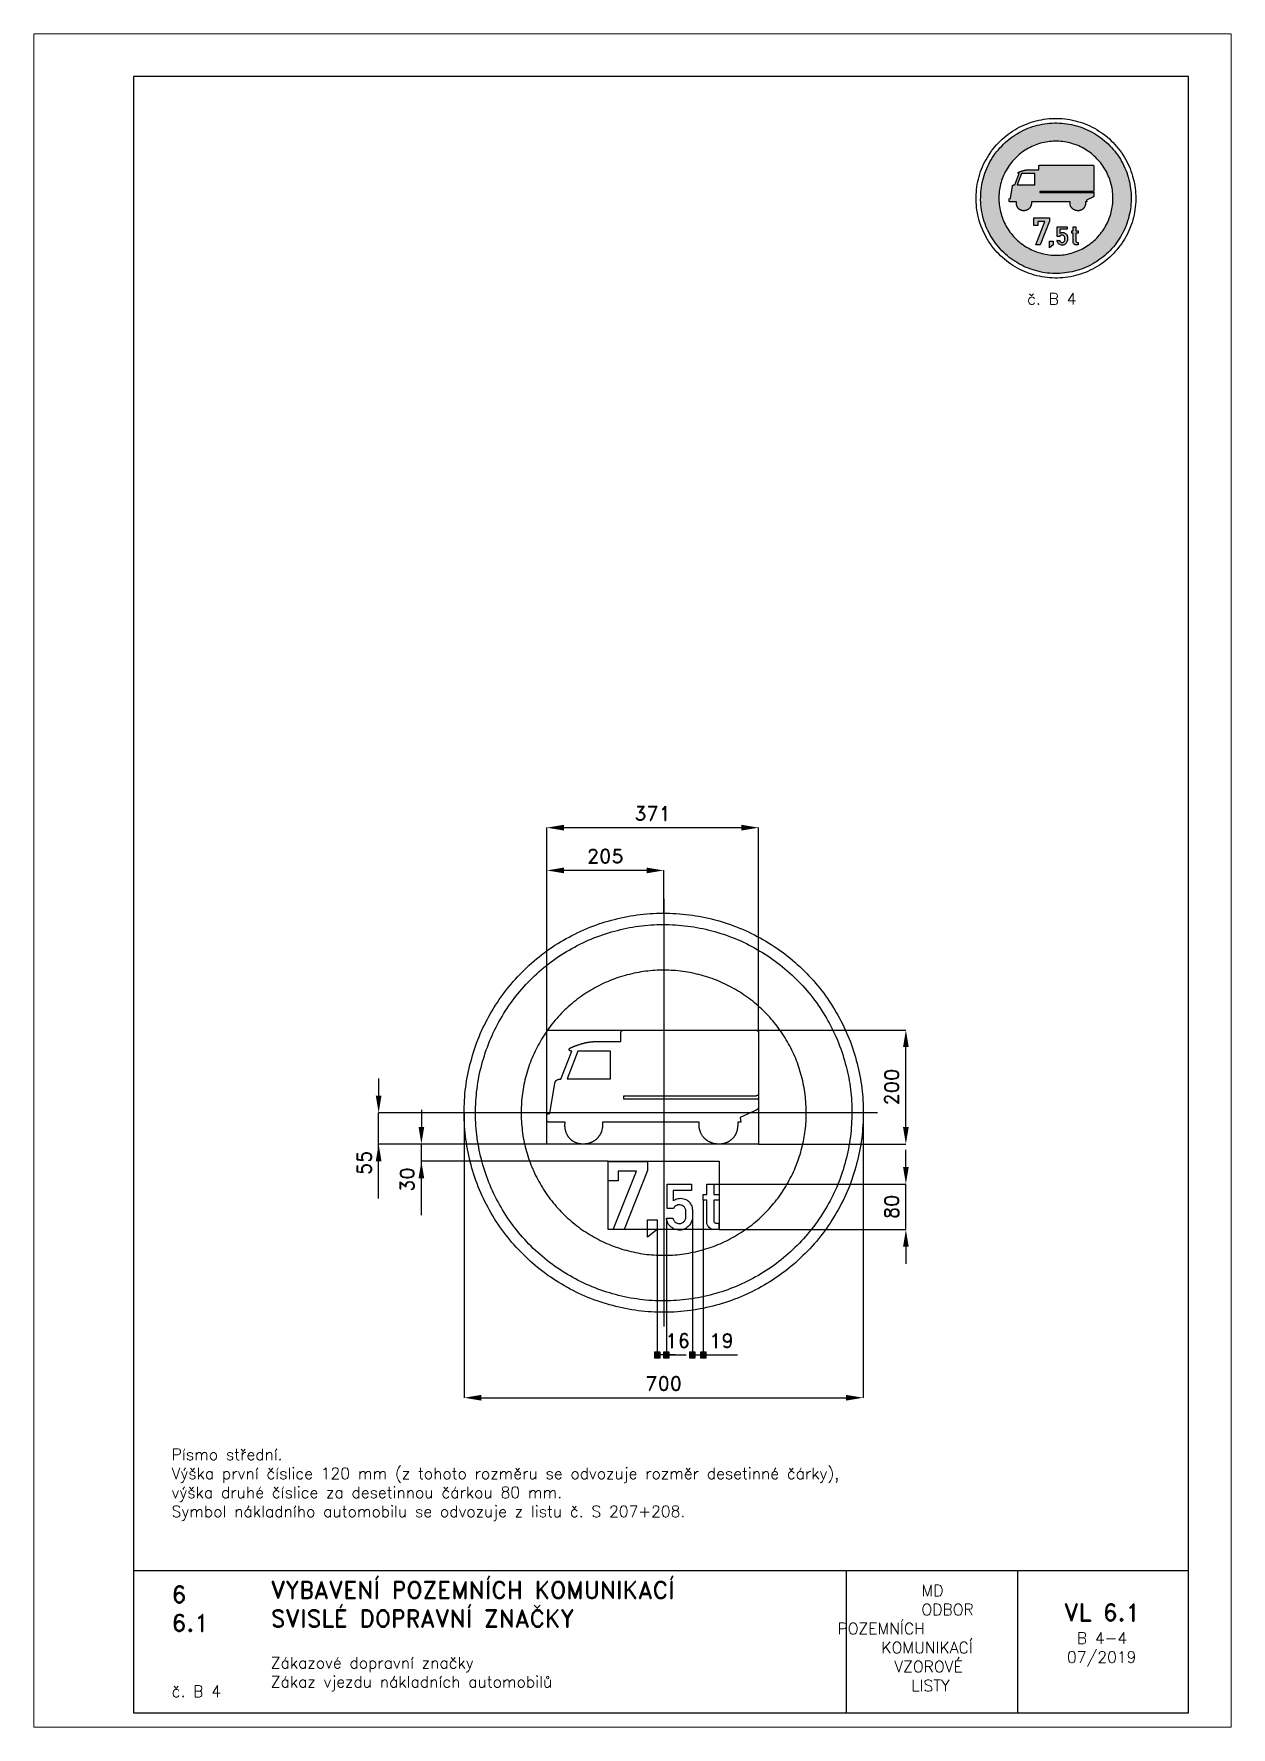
# Paper-space layout 'B 4-4' of a CAD drawing. Header units: millimetres. Extents: x 0 to 210, y 0 to 297.
# The model-space entities are those that its viewports show. They can reach past a viewport. Long polylines and large blocks are cut down to what shows.
import ezdxf

# ---------------------------------------------------------------- set-up
doc = ezdxf.new("R2010")
doc.units = ezdxf.units.MM
doc.header["$LTSCALE"] = 5
doc.linetypes.add('ČERCHOVANÁX2', pattern=[2, 1, -0.5, 0, -0.5])
doc.linetypes.add('ČÁRKOVANÁX2', pattern=[1.5, 1, -0.5])
for name, color, linetype in [('Kóty', 2, 'Continuous'), ('Rozpiska', 7, 'Continuous'), ('Značka', 7, 'Continuous')]:
    doc.layers.add(name, color=color, linetype=linetype)
doc.layers.add('Rámeček', color=6, linetype='Continuous', plot=False)
doc.styles.get("Standard").update_dxf_attribs({"font": 'romand.shx', "height": 25})
doc.dimstyles.get("Standard").update_dxf_attribs({"dimtxt": 25, "dimasz": 30, "dimexe": 0.18, "dimexo": 0.0625, "dimgap": 12.5, "dimtad": 1, "dimdec": 0, "dimzin": 0, "dimdsep": 46, "dimtxsty": 'Standard', "dimcen": 0.09, "dimadec": 0, "dimazin": 0, "dimtfac": 1, "dimtdec": 0, "dimtofl": 0, "dimtmove": 0, "dimatfit": 3, "dimfxl": 1, "dimtolj": 1, "dimtzin": 0, "dimarcsym": 0})

psp = doc.layouts.new('B 4-4')

# ---------------------------------------------------------------- texts
at = {"layer": 'Rozpiska', "color": 7, "attachment_point": 1}
for s, width, heights, insert, char_height in [('\\pi8.94385;{\\C6;č. B 4}', 27.9829, [2.67], (165.28, 251.51), 2), ('Písmo střední.\\PVýška první číslice 120 mm (z tohoto rozměru se odvozuje rozměr desetinné čárky),{\\H2.02381x; }\\Pvýška druhé číslice za desetinnou čárkou 80 mm.{\\H1.65873x; }\\PSymbol nákladního automobilu se odvozuje z listu č. S 207+208.{\\H1.61376x; }', 155.5011, [0], (24.17, 48.83), 2), ('6', 149.0422, [0], (24.17, 24.77), 3), ('{\\C6;VYBAVENÍ POZEMNÍCH KOMUNIKACÍ\\P}SVISLÉ DOPRAVNÍ ZNAČKY{\\H1.34524x; }', 149.0422, [0], (41.56, 25.56), 3), ('\\pi14.7414;{\\C6;MD\\P\\pi2.36044;}ODBOR POZEMNÍCH{\\H1.57143x; }\\P\\pi7.69378;KOMUNIKACÍ{\\H1.5x; }\\P\\pi9.97949;{\\C6;VZOROVÉ\\H1.47619x; \\H0.67742x;\\P\\pi12.93187;LISTY\\H1.26984x; }', 33.1018, [0], (140.95, 24.95), 2), ('\\pi1.03113;{\\H1.5x;\\C6;VL 6.1\\P\\pi3.2692;\\H0.66667x;B 4-4\\H1.66666x; \\H0.6x;\\P\\pi1.5549;07/2019\\H1.80159x; }', 16.0623, [0], (179.66, 21.61), 2), ('6.1', 149.0422, [0], (24.17, 19.78), 3), ('{\\C6;Zákazové dopravní značky\\P}Zákaz vjezdu nákladních automobilů{\\H1.83333x; }', 149.0422, [0], (41.56, 12.29), 2), ('{\\C6;č. B 4}', 18.3305, [2.67], (24.17, 7.28), 2)]:
    psp.add_mtext_dynamic_manual_height_columns(s, width=width, gutter_width=100, heights=heights, dxfattribs=dict(at, insert=insert, char_height=char_height))

msp = doc.modelspace()

# ---------------------------------------------------------------- texts
at = {"layer": 'Kóty', "char_height": 25, "attachment_point": 5, "rotation": 90}
for s, insert in [('\\A1;55', (-525.2, -87.7)), ('\\A1;30', (-450, -117.1))]:
    msp.add_mtext(s, dxfattribs=dict(at, insert=insert))
at = {"layer": 'Kóty', "char_height": 25, "attachment_point": 5}
for s, insert in [('\\A1;16', (24.6, -399.8)), ('\\A1;19', (101.4, -399.8))]:
    msp.add_mtext(s, dxfattribs=dict(at, insert=insert))

# ---------------------------------------------------------------- blocks, each defined once
blk = doc.blocks.new('*D1')
at = {"layer": 'Defpoints', "color": 0, "transparency": 16777216}
for p in [(-350, 0), (350, -1), (350, -499.8)]:
    blk.add_point(p, dxfattribs=at)
at = {"layer": 'Kóty', "color": 0, "lineweight": -2, "transparency": 16777216}
for p, q in [((-350, -0.1), (-350, -500)), ((350, -1.1), (350, -500)), ((-320, -499.8), (320, -499.8))]:
    blk.add_line(p, q, dxfattribs=at)
at = {"layer": 'Kóty', "color": 0, "transparency": 16777216}
for points in [[(-320, -494.8), (-320, -504.8), (-350, -499.8)], [(320, -494.8), (320, -504.8), (350, -499.8)]]:
    blk.add_solid(points, dxfattribs=at)
at = {"layer": 'Kóty', "color": 0, "transparency": 16777216, "insert": (0, -474.8), "char_height": 25, "attachment_point": 5}
blk.add_mtext('\\A1;700', dxfattribs=at)
blk = doc.blocks.new('*D3')
at = {"layer": 'Defpoints', "color": 0, "transparency": 16777216}
for p in [(-205, 425.1), (0, 350.1), (-205, 145)]:
    blk.add_point(p, dxfattribs=at)
at = {"layer": 'Kóty', "color": 0, "lineweight": -2, "transparency": 16777216}
for p, q in [((-205, 145.1), (-205, 425.3)), ((-30, 425.1), (-175, 425.1)), ((0, 350.2), (0, 425.3))]:
    blk.add_line(p, q, dxfattribs=at)
at = {"layer": 'Kóty', "color": 0, "transparency": 16777216}
for points in [[(-175, 430.1), (-175, 420.1), (-205, 425.1)], [(-30, 430.1), (-30, 420.1), (0, 425.1)]]:
    blk.add_solid(points, dxfattribs=at)
at = {"layer": 'Kóty', "color": 0, "transparency": 16777216, "insert": (-102.5, 450.1), "char_height": 25, "attachment_point": 5}
blk.add_mtext('\\A1;205', dxfattribs=at)
blk = doc.blocks.new('*D4')
at = {"layer": 'Defpoints', "color": 0, "transparency": 16777216}
for p in [(166.4, 500.1), (-205, 145), (166.4, 145)]:
    blk.add_point(p, dxfattribs=at)
at = {"layer": 'Kóty', "color": 0, "lineweight": -2, "transparency": 16777216}
for p, q in [((-205, 145.1), (-205, 500.3)), ((-175, 500.1), (136.4, 500.1)), ((166.4, 145.1), (166.4, 500.3))]:
    blk.add_line(p, q, dxfattribs=at)
at = {"layer": 'Kóty', "color": 0, "transparency": 16777216}
for points in [[(-175, 505.1), (-175, 495.1), (-205, 500.1)], [(136.4, 505.1), (136.4, 495.1), (166.4, 500.1)]]:
    blk.add_solid(points, dxfattribs=at)
at = {"layer": 'Kóty', "color": 0, "transparency": 16777216, "insert": (-19.3, 525.1), "char_height": 25, "attachment_point": 5}
blk.add_mtext('\\A1;371', dxfattribs=at)
blk = doc.blocks.new('*D5')
at = {"layer": 'Defpoints', "color": 0, "transparency": 16777216}
for p in [(166.4, 145.1), (424.8, 145.1), (166.4, -55)]:
    blk.add_point(p, dxfattribs=at)
at = {"layer": 'Kóty', "color": 0, "lineweight": -2, "transparency": 16777216}
for p, q in [((166.5, 145.1), (425, 145.1)), ((424.8, -25), (424.8, 115.1)), ((166.5, -55), (425, -55))]:
    blk.add_line(p, q, dxfattribs=at)
at = {"layer": 'Kóty', "color": 0, "transparency": 16777216}
for points in [[(419.8, 115.1), (429.8, 115.1), (424.8, 145.1)], [(419.8, -25), (429.8, -25), (424.8, -55)]]:
    blk.add_solid(points, dxfattribs=at)
at = {"layer": 'Kóty', "color": 0, "transparency": 16777216, "insert": (399.8, 45), "char_height": 25, "attachment_point": 5, "rotation": 90}
blk.add_mtext('\\A1;200', dxfattribs=at)
blk = doc.blocks.new('*D6')
at = {"layer": 'Defpoints', "color": 0, "transparency": 16777216}
for p in [(87.8, -125), (424.8, -125), (97.1, -205)]:
    blk.add_point(p, dxfattribs=at)
at = {"layer": 'Kóty', "color": 0, "lineweight": -2, "transparency": 16777216}
for p, q in [((424.8, -95), (424.8, -65)), ((87.8, -125), (425, -125)), ((97.2, -205), (425, -205)), ((424.8, -235), (424.8, -265))]:
    blk.add_line(p, q, dxfattribs=at)
at = {"layer": 'Kóty', "color": 0, "transparency": 16777216}
for points in [[(419.8, -95), (429.8, -95), (424.8, -125)], [(419.8, -235), (429.8, -235), (424.8, -205)]]:
    blk.add_solid(points, dxfattribs=at)
at = {"layer": 'Kóty', "color": 0, "transparency": 16777216, "insert": (399.8, -165), "char_height": 25, "attachment_point": 5, "rotation": 90}
blk.add_mtext('\\A1;80', dxfattribs=at)

# ---------------------------------------------------------------- dimensions: what is measured, and where the dimension line sits
at = {"layer": 'Kóty'}
for base, p1, p2, picture, middle in [((166.4, 500.1), (-205, 145), (166.4, 145), '*D4', (-19.3, 525.1)), ((-205, 425.1), (0, 350.1), (-205, 145), '*D3', (-102.5, 450.1)), ((350, -499.8), (-350, 0), (350, -1), '*D1', (0, -474.8))]:
    dim = msp.add_linear_dim(base=base, p1=p1, p2=p2, dimstyle='Standard', dxfattribs=at)
    dim.commit()
    dim.dimension.update_dxf_attribs({"geometry": picture, "text_midpoint": middle})
for base, p1, p2, picture, middle in [((424.8, 145.1), (166.4, -55), (166.4, 145.1), '*D5', (399.8, 45)), ((424.8, -125), (97.1, -205), (87.8, -125), '*D6', (399.8, -165))]:
    dim = msp.add_linear_dim(base=base, p1=p1, p2=p2, angle=90, dimstyle='Standard', dxfattribs=at)
    dim.commit()
    dim.dimension.update_dxf_attribs({"geometry": picture, "text_midpoint": middle})

# ---------------------------------------------------------------- hatches: boundary and pattern name
at = {"layer": 'Kóty'}
h = msp.add_hatch(color=256, dxfattribs=at)
h.dxf.hatch_style = 1
h.paths.add_polyline_path([(-16.3, -429.8), (-6.3, -429.8), (-6.3, -419.8), (-16.3, -419.8)])
h = msp.add_hatch(color=256, dxfattribs=at)
h.dxf.hatch_style = 1
h.paths.add_polyline_path([(-0.3, -429.8), (9.7, -429.8), (9.7, -419.8), (-0.3, -419.8)])
h = msp.add_hatch(color=256, dxfattribs=at)
h.dxf.hatch_style = 1
h.paths.add_polyline_path([(45.3, -429.8), (55.3, -429.8), (55.3, -419.8), (45.3, -419.8)])
h = msp.add_hatch(color=256, dxfattribs=at)
h.dxf.hatch_style = 1
h.paths.add_polyline_path([(64.3, -430), (74.3, -430), (74.3, -420), (64.3, -420)])

# ---------------------------------------------------------------- linework, layer by layer
for p, q in [((-500, 60), (-500, 30)), ((-350, 0), (-500.2, 0)), ((-425, 5), (-425, -25)), ((-205, -55), (-500.2, -55)), ((-500.2, -150.5), (-500.2, -55)), ((-97.1, -85), (-425.2, -85)), ((-425, -179.3), (-425, -85)), ((50.3, -170.3), (50.3, -425)), ((69.3, -153.4), (69.3, -425)), ((-11.3, -204.9), (-11.3, -425)), ((4.7, -185), (4.7, -425)), ((20.3, -424.8), (-9.7, -424.8)), ((1.5, -424.8), (39.4, -424.8))]:
    msp.add_line(p, q, dxfattribs=at)
for points in [[(-500.2, -55), (-500.2, 0)], [(-425, -85), (-425, -55)], [(424.8, -204.9), (424.8, -124.9)], [(-16.3, -419.8), (-6.3, -429.8)], [(-6.3, -419.8), (-16.3, -429.8)], [(-0.3, -419.8), (9.7, -429.8)], [(9.7, -419.8), (-0.3, -429.8)], [(45.3, -419.8), (55.3, -429.8)], [(55.3, -419.8), (45.3, -429.8)], [(55.3, -424.8), (129.3, -424.8)], [(64.3, -420), (74.3, -430)], [(74.3, -420), (64.3, -430)]]:
    msp.add_lwpolyline(points, dxfattribs=at)
for points in [[(-16.3, -429.8), (-6.3, -429.8), (-6.3, -419.8), (-16.3, -419.8)], [(-0.3, -429.8), (9.7, -429.8), (9.7, -419.8), (-0.3, -419.8)], [(45.3, -429.8), (55.3, -429.8), (55.3, -419.8), (45.3, -419.8)], [(64.3, -430), (74.3, -430), (74.3, -420), (64.3, -420)]]:
    msp.add_lwpolyline(points, close=True, dxfattribs=at)
for points in [[(-505, 30), (-495, 30), (-500, 0)], [(-430, -25), (-420, -25), (-425, -55)], [(-505, -85), (-495, -85), (-500, -55)], [(-430, -115), (-420, -115), (-425, -85)]]:
    msp.add_solid(points, dxfattribs=at)
at = {"layer": 'Značka', "color": 6, "linetype": 'ČERCHOVANÁX2', "lineweight": 25, "ltscale": 5}
for p, q in [((0, 375), (0, -375)), ((375, 0), (-375, 0))]:
    msp.add_line(p, q, dxfattribs=at)
at = {"layer": 'Značka', "color": 5}
for points in [[(350, 0.1), (350, -2.2), (350, -4.5, -0.032168), (346.5, -50.1, -0.035723), (336.9, -94.9, -0.036667), (321.9, -138.1, -0.034754), (300.8, -178.8, -0.034039), (275, -216.7, -0.034453), (244.3, -250.6, -0.03456), (209.6, -280.4, -0.034426), (171.1, -305.3, -0.034389), (129.8, -325.1, -0.034418), (86.2, -339.1, -0.034424), (41.2, -347.6, -0.034417), (-4.5, -349.9, -0.034416), (-50.2, -346.4, -0.034417), (-95, -336.7, -0.034417), (-138.2, -321.6, -0.034417), (-178.9, -300.7, -0.034417), (-216.7, -274.9, -0.034417), (-250.7, -244.1, -0.034417), (-280.5, -209.4, -0.034417), (-305.3, -170.9, -0.034417), (-325.2, -129.6, -0.034417), (-339.2, -86, -0.034417), (-347.7, -41, -0.034417), (-349.9, 4.7, -0.034417), (-346.5, 50.4, -0.034417), (-336.8, 95.1, -0.034417), (-321.7, 138.3, -0.034417), (-300.7, 179.1, -0.034417), (-274.9, 216.9, -0.034416), (-244.2, 250.8, -0.034418), (-209.5, 280.7, -0.034417), (-171, 305.5, -0.034415), (-129.7, 325.3, -0.034415), (-86.1, 339.3, -0.034415), (-41.1, 347.8, -0.034416), (4.6, 350.1, -0.034417), (50.3, 346.6, -0.034417), (95.1, 337, -0.034417), (138.3, 321.8, -0.034417), (179, 300.9, -0.034417), (216.8, 275.1, -0.034407), (250.8, 244.3, -0.034414), (280.6, 209.6, -0.034488), (305.4, 171.1, -0.034419), (325.3, 129.9, -0.034077), (339.3, 86.3, -0.03279), (347.6, 43.5, -0.034265), (350, 0.1)], [(62.2, -16.5), (-107.4, -16.5), (-107.4, -16.5), (-107.4, -16.6), (-107.4, -17.1), (-107.3, -17.5), (-107.3, -18), (-107.3, -18.4), (-107.3, -18.8), (-107.3, -19.3), (-107.3, -19.6), (-107.3, -20), (-107.3, -20.3), (-107.3, -20.7), (-107.3, -20.8), (-107.3, -20.9), (-107.3, -21.1), (-107.3, -21.3), (-107.3, -21.8), (-107.3, -22.3, -0.007771), (-107.4, -23.6, -0.008218), (-107.5, -24.8, -0.011503), (-107.7, -26.4, -0.012022), (-107.9, -28.1, -0.012342), (-108.3, -29.7, -0.012486), (-108.7, -31.3, -0.01089), (-109.1, -32.6, -0.012604), (-109.5, -33.8, -0.014116), (-110.2, -35.3, -0.008698), (-110.9, -36.8, -0.00872), (-111.6, -38.2, -0.014559), (-112.4, -39.6, -0.013661), (-113.1, -40.7, -0.011879), (-113.9, -41.8, -0.011161), (-114.7, -42.9, -0.011447), (-115.6, -43.9, -0.009496), (-116.3, -44.7, -0.009957), (-117.1, -45.4, -0.011227), (-118.1, -46.3, -0.008222), (-119.1, -47.2, -0.009537), (-120.3, -48.1, -0.013092), (-121.5, -49, -0.011789), (-122.6, -49.7, -0.01059), (-123.7, -50.4, -0.01006), (-124.8, -51, -0.010211), (-125.9, -51.6, -0.008347), (-126.9, -52, -0.008721), (-127.8, -52.4, -0.009852), (-129, -52.8, -0.007399), (-130.2, -53.3, -0.008858), (-131.7, -53.7, -0.011913), (-133.1, -54.1, -0.010749), (-134.4, -54.4, -0.00982), (-135.6, -54.6, -0.00944), (-136.9, -54.7, -0.009623), (-138.1, -54.9), (-139.1, -54.9), (-140.1, -55, -0.009589), (-141.4, -55), (-142.7, -54.9, -0.008648), (-144.2, -54.9, -0.012028), (-145.6, -54.7, -0.011045), (-146.9, -54.5, -0.010256), (-148.1, -54.3, -0.00998), (-149.3, -54, -0.01029), (-150.5, -53.7), (-151.5, -53.4), (-152.5, -53.1, -0.010667), (-153.6, -52.7), (-154.8, -52.2, -0.009965), (-156.2, -51.5, -0.013714), (-157.5, -50.8, -0.012477), (-158.6, -50.2, -0.011528), (-159.7, -49.5, -0.011217), (-160.7, -48.7, -0.011562), (-161.7, -48), (-162.5, -47.3), (-163.2, -46.6, -0.012014), (-164.1, -45.7, -0.00893), (-165, -44.8, -0.009694), (-165.9, -43.8, -0.013075), (-166.7, -42.7, -0.011655), (-167.4, -41.8, -0.010351), (-168, -40.8, -0.009707), (-168.6, -39.8, -0.009729), (-169.1, -38.9), (-169.5, -38), (-169.9, -37.2, -0.009102), (-170.4, -36.2), (-170.8, -35.1, -0.010262), (-171.4, -33.4, -0.013272), (-171.9, -31.7, -0.011871), (-172.3, -30.3, -0.011017), (-172.6, -28.9, -0.010451), (-172.8, -27.4, -0.010196), (-173, -25.9, -0.009), (-173.1, -24.8, -0.010955), (-173.2, -23.6, -0.010636), (-173.2, -22.1, -0.002166), (-173.2, -20.6), (-173.2, -20.1), (-173.2, -19.6), (-173.1, -19.2), (-173.1, -18.8), (-173.1, -18.4), (-173.1, -18), (-173.1, -17.7), (-173, -17.4), (-173, -17), (-173, -16.6), (-173, -16.5), (-173, -16.5), (-199, -16.5), (-199, -16.5), (-199, -16.5), (-199.1, -16.5), (-199.1, -16.5), (-199.1, -16.5), (-199.2, -16.5), (-199.2, -16.5), (-199.3, -16.5), (-199.3, -16.5), (-199.3, -16.5), (-199.4, -16.5), (-199.4, -16.5), (-199.7, -16.5), (-200, -16.5), (-200.2, -16.5), (-200.4, -16.5), (-200.7, -16.4), (-200.9, -16.4), (-201.1, -16.4), (-201.3, -16.4), (-201.5, -16.3), (-201.7, -16.3), (-201.9, -16.3), (-202, -16.2), (-202.2, -16.2), (-202.3, -16.2), (-202.4, -16.1), (-202.6, -16.1), (-202.7, -16), (-202.8, -16), (-202.9, -16), (-203, -15.9), (-203.1, -15.8), (-203.2, -15.8), (-203.3, -15.8), (-203.4, -15.7), (-203.4, -15.7), (-203.5, -15.6), (-203.6, -15.6), (-203.6, -15.5), (-203.7, -15.5), (-203.8, -15.4), (-203.9, -15.4), (-203.9, -15.3), (-204, -15.2), (-204, -15.2), (-204.1, -15.1), (-204.2, -15.1), (-204.2, -15), (-204.2, -15), (-204.3, -14.9), (-204.3, -14.8), (-204.4, -14.7), (-204.5, -14.7), (-204.5, -14.6), (-204.5, -14.5), (-204.6, -14.4), (-204.6, -14.4), (-204.6, -14.3), (-204.7, -14.2), (-204.7, -14.2), (-204.7, -14.1), (-204.8, -14), (-204.8, -13.9), (-204.8, -13.8), (-204.8, -13.8), (-204.8, -13.7), (-204.9, -13.6), (-204.9, -13.6), (-204.9, -13.5), (-204.9, -13.4), (-204.9, -13.3), (-204.9, -13.2), (-204.9, -13.1), (-205, -13), (-205, -12.9), (-205, -12.8), (-205, -12.8), (-205, -12.7), (-205, -12.6), (-205, -12.5), (-205, -12.4), (-205, -12.4), (-205, -12.4), (-205, -12.3), (-205, -12.3), (-205, -12.3), (-205, -12.2), (-205, -12.2), (-205, -12.2), (-205, -12.2), (-205, -12.1), (-205, -12.1), (-205, -12), (-205, -11.8), (-205, -11.6), (-205, -11.2), (-205, -10.7), (-205, -10.2), (-205, -9.6), (-205, -9), (-205, -8.4), (-205, -7.9), (-205, -7.5), (-205, -6.9), (-205, -6.3), (-205, -6), (-205, -5.8), (-205, -5.6, -0.005732), (-205, -5.4, -0.006039), (-204.9, -5.2, -0.006529), (-204.9, -5, -0.005995), (-204.9, -4.8), (-204.9, -4.6), (-204.8, -4.4), (-204.8, -4.2), (-204.8, -4.1), (-204.7, -4), (-204.7, -3.8), (-204.6, -3.7), (-204.6, -3.6), (-204.6, -3.5), (-204.5, -3.4), (-204.5, -3.3), (-204.4, -3.2), (-204.4, -3.1), (-204.3, -3), (-204.2, -2.9), (-204.2, -2.8), (-204.1, -2.7), (-204.1, -2.6), (-204, -2.5), (-203.9, -2.5), (-203.9, -2.4), (-203.8, -2.3), (-203.7, -2.2), (-203.7, -2.1), (-203.6, -2.1), (-203.5, -2), (-203.4, -1.9), (-203.3, -1.9), (-203.2, -1.8), (-203.1, -1.8), (-203.1, -1.7), (-203, -1.7), (-202.9, -1.6), (-202.8, -1.5), (-202.6, -1.5), (-202.5, -1.4), (-202.4, -1.4), (-202.3, -1.4), (-202.2, -1.3), (-202.1, -1.3), (-202, -1.3), (-201.9, -1.2), (-201.8, -1.2), (-201.7, -1.2), (-201.6, -1.2), (-201.6, -1.1), (-201.5, -1.1), (-201.4, -1.1), (-201.3, -1.1), (-201.3, -1.1), (-201.2, -1.1), (-201.2, -1.1), (-201.1, -1.1), (-200.9, -1), (-200.8, -1), (-200.7, -1), (-200.6, -1), (-200.5, -1), (-200.4, -1), (-200.3, -1), (-200.2, -1), (-200.1, -1), (-200, -1), (-199.9, -1), (-199.9, -1), (-199.8, -1), (-199.8, -1), (-199.8, -1), (-199.7, -1), (-199.7, -1), (-199.7, -1), (-199.6, -1), (-199.6, -1), (-199.6, -1), (-199.6, -1), (-191, 52.2), (-191, 52.2), (-191, 52.2), (-191, 52.2), (-191, 52.2), (-191, 52.3), (-191, 52.3), (-190.9, 52.4), (-190.9, 52.5), (-190.9, 52.6), (-190.9, 52.7), (-190.9, 52.8), (-190.9, 52.8), (-190.8, 52.9), (-190.8, 53), (-190.8, 53), (-190.8, 53.1), (-190.8, 53.1), (-190.8, 53.1), (-190.7, 53.2), (-190.7, 53.3), (-190.6, 53.5), (-190.5, 53.8), (-190.4, 54.1), (-190.2, 54.5), (-190, 54.9), (-189.8, 55.2), (-189.6, 55.6), (-189.4, 55.9), (-189.2, 56.1), (-188.9, 56.4), (-188.6, 56.7), (-188.6, 56.7), (-188.5, 56.8), (-188.5, 56.8), (-188.5, 56.8), (-188.5, 56.8), (-188.5, 56.8), (-188.5, 56.8), (-188.5, 56.8), (-188.5, 56.8), (-188.5, 56.8), (-188.5, 56.8), (-188.4, 56.9), (-188.4, 56.9), (-188.4, 56.9), (-188.3, 56.9), (-188.3, 57), (-188.1, 57.1), (-187.9, 57.3), (-187.4, 57.5), (-186.9, 57.8), (-186.1, 58.1), (-185.4, 58.3), (-184.6, 58.5), (-183.8, 58.7), (-183.2, 58.8), (-182.6, 58.8), (-181.9, 58.9), (-181.3, 58.9), (-181.2, 59), (-181.1, 59), (-181.1, 59), (-181, 59), (-181, 59), (-181, 59), (-180.9, 59), (-180.9, 59), (-180.8, 59), (-180.7, 59), (-180.7, 59), (-180.6, 59), (-180.5, 59), (-180.5, 59), (-180.4, 59), (-180.3, 59), (-180.3, 59), (-180.3, 59), (-161.1, 108.1), (-161.1, 108.1), (-161.1, 108.1), (-161.2, 108.1), (-161.2, 108.1), (-161.3, 108.1), (-161.3, 108.1), (-161.4, 108.1), (-161.4, 108), (-161.4, 108), (-161.5, 108), (-161.5, 108), (-161.5, 108), (-161.8, 108), (-162.1, 108.1), (-162.3, 108.1), (-162.5, 108.1), (-162.7, 108.1), (-162.9, 108.2), (-163.1, 108.2), (-163.3, 108.3), (-163.5, 108.3), (-163.7, 108.4), (-163.9, 108.5), (-164, 108.5), (-164.2, 108.6), (-164.3, 108.7), (-164.4, 108.7), (-164.6, 108.8), (-164.7, 108.9), (-164.8, 108.9), (-164.9, 109), (-165, 109.1), (-165.1, 109.2), (-165.2, 109.3), (-165.3, 109.4), (-165.4, 109.4), (-165.4, 109.5), (-165.5, 109.6), (-165.5, 109.6), (-165.6, 109.7), (-165.6, 109.8), (-165.7, 109.9), (-165.8, 110), (-165.8, 110.1), (-165.8, 110.1), (-165.9, 110.2), (-165.9, 110.3), (-165.9, 110.4), (-165.9, 110.5), (-166, 110.5), (-166, 110.6), (-166, 110.7), (-166, 110.8), (-166, 111), (-166, 111.1, -0.01291), (-166, 111.1), (-166, 111.2), (-166, 111.3), (-166, 111.4), (-165.9, 111.5), (-165.9, 111.6), (-165.9, 111.7), (-165.8, 111.8), (-165.8, 111.9), (-165.7, 112), (-165.7, 112.1), (-165.6, 112.2), (-165.5, 112.3), (-165.5, 112.4), (-165.4, 112.5), (-165.3, 112.6), (-165.3, 112.6), (-165.1, 112.8), (-165, 112.9), (-164.9, 113), (-164.8, 113.1), (-164.7, 113.2), (-164.5, 113.3), (-164.5, 113.4), (-164.4, 113.4), (-164.2, 113.5), (-164.1, 113.6), (-163.8, 113.8), (-163.5, 114), (-163.3, 114.1), (-163.1, 114.2), (-162.8, 114.4), (-162.6, 114.5), (-162.4, 114.6), (-162.1, 114.6), (-161.9, 114.7), (-161.6, 114.8), (-161.5, 114.9), (-161.5, 114.9), (-161.4, 114.9), (-161.3, 115), (-161.2, 115), (-161.2, 115), (-161.1, 115), (-161, 115), (-161, 115.1), (-160.9, 115.1), (-160.8, 115.1), (-160.8, 115.1), (-160.7, 115.2), (-160.6, 115.2), (-160.6, 115.2), (-160.5, 115.2), (-160.5, 115.2), (-160.4, 115.3), (-160.4, 115.3), (-160.3, 115.3), (-160.2, 115.3), (-160, 115.4), (-159.9, 115.4), (-159.8, 115.5), (-159.7, 115.5), (-159.5, 115.6), (-159.4, 115.6), (-159.3, 115.7), (-159.2, 115.7), (-159.1, 115.8), (-158.6, 115.9), (-158.1, 116.1), (-157.7, 116.3), (-157.4, 116.4), (-157, 116.6), (-156.6, 116.7), (-156.3, 116.8), (-156, 116.9), (-155.6, 117.1), (-155.2, 117.2), (-154.4, 117.5), (-153.6, 117.8), (-152.9, 118.1), (-152.2, 118.3), (-151.6, 118.6), (-150.9, 118.8), (-150.4, 119), (-149.8, 119.2), (-149.2, 119.4), (-148.5, 119.6), (-147.5, 120), (-146.6, 120.3), (-145.8, 120.5), (-145, 120.8), (-144.1, 121), (-143.3, 121.3), (-142.7, 121.5), (-142, 121.6), (-141.2, 121.8), (-140.4, 122.1), (-139.5, 122.3), (-138.7, 122.5), (-137.9, 122.7), (-137.2, 122.8), (-136.5, 123), (-135.8, 123.1), (-135.2, 123.3), (-134.6, 123.4), (-133.9, 123.5), (-133.1, 123.6), (-132.1, 123.8), (-131.2, 124), (-130.3, 124.1), (-129.5, 124.2), (-128.7, 124.3), (-127.9, 124.5), (-127.2, 124.5), (-126.5, 124.6), (-125.8, 124.7), (-125.1, 124.7), (-125, 124.7), (-124.9, 124.7), (-124.8, 124.7), (-124.8, 124.7), (-124.8, 124.7), (-124.7, 124.7), (-124.6, 124.7), (-124.5, 124.7), (-124.3, 124.8), (-124.2, 124.8), (-124, 124.8), (-123.9, 124.8), (-123.8, 124.8), (-123.6, 124.8), (-123.5, 124.8), (-123.4, 124.8), (-123.4, 124.8), (-123.3, 124.8), (-75.1, 124.8), (-75.1, 138.7), (-75.1, 138.8), (-75.1, 138.8), (-75.1, 138.8), (-75.1, 138.9), (-75.1, 138.9), (-75.1, 139), (-75.1, 139), (-75.1, 139), (-75.1, 139.1), (-75.1, 139.1), (-75.1, 139.2), (-75.1, 139.2), (-75.1, 139.5, -0.005126), (-75.1, 139.8, -0.005789), (-75.1, 140.1, -0.005675), (-75.1, 140.3, -0.006057), (-75, 140.5, -0.006698), (-75, 140.8), (-75, 141), (-74.9, 141.2), (-74.9, 141.4), (-74.8, 141.7), (-74.8, 141.8), (-74.7, 142), (-74.7, 142.1), (-74.6, 142.3), (-74.6, 142.4), (-74.5, 142.5), (-74.5, 142.6), (-74.4, 142.7), (-74.4, 142.9), (-74.3, 143), (-74.2, 143.1), (-74.2, 143.2), (-74.1, 143.3), (-74, 143.4), (-74, 143.5), (-73.9, 143.5), (-73.8, 143.6), (-73.8, 143.7), (-73.7, 143.7), (-73.6, 143.8), (-73.5, 143.9), (-73.4, 144), (-73.4, 144), (-73.3, 144.1), (-73.2, 144.2), (-73.1, 144.2), (-73, 144.3), (-73, 144.3), (-72.9, 144.3), (-72.8, 144.4), (-72.6, 144.5), (-72.5, 144.5), (-72.3, 144.6), (-72.2, 144.6), (-72.1, 144.7), (-72, 144.7), (-71.8, 144.7), (-71.7, 144.7), (-71.6, 144.8), (-71.5, 144.8), (-71.3, 144.8), (-71.2, 144.9), (-71.1, 144.9), (-71, 144.9), (-70.9, 144.9), (-70.8, 144.9), (-70.7, 144.9), (-70.6, 144.9), (-70.5, 144.9), (-70.4, 145), (-70.2, 145), (-70, 145), (-69.8, 145), (-69.6, 145), (-69.5, 145), (-69.3, 145), (-69.1, 145), (-69, 145), (-68.9, 145), (-68.7, 145), (-68.7, 145), (-68.7, 145), (161.5, 145), (161.7, 145), (161.8, 145, -0.050335), (162.6, 144.9, -0.05524), (163.4, 144.6, -0.049433), (164.1, 144.2, -0.04216), (164.6, 143.7, -0.041538), (165.2, 143, -0.036933), (165.6, 142.3, -0.030417), (166, 141.5, -0.026807), (166.2, 140.8, -0.028167), (166.4, 140, -0.032425), (166.4, 139.2), (166.4, 139), (166.4, 138.9), (166.4, 138.9), (166.4, 137.3), (166.4, 135.8), (166.4, 132.7), (166.4, 129.5), (166.4, 121.8), (166.4, 114), (166.4, 103.6), (166.4, 93.2), (166.4, 82.8), (166.4, 72.4), (166.4, 64.1), (166.4, 55.7), (166.4, 46.9), (166.4, 38.1), (166.4, 36.5), (166.4, 34.9), (166.4, 34.9), (166.4, 34.9), (166.4, 34.8), (166.4, 34.7), (166.4, 34.6), (166.4, 34.4), (166.4, 34.2), (166.4, 34), (166.4, 33.8), (166.4, 33.5), (166.3, 33.4), (166.3, 33.2), (166.3, 33), (166.2, 32.8), (166.2, 32.6), (166.2, 32.5), (166.1, 32.4), (166.1, 32.2), (166, 32.1), (166, 32), (166, 31.9), (165.9, 31.8), (165.9, 31.7), (165.8, 31.6), (165.7, 31.5), (165.7, 31.4), (165.6, 31.3), (165.5, 31.2), (165.4, 31.1), (165.4, 31), (165.3, 30.9), (165.2, 30.8), (165.2, 30.7), (165.1, 30.7), (164.9, 30.6), (164.8, 30.5), (164.7, 30.4), (164.6, 30.3), (164.5, 30.2), (164.4, 30.2), (164.3, 30.1), (164.2, 30.1), (164.1, 30), (164, 30), (163.8, 29.9), (163.6, 29.8), (163.4, 29.8), (163.3, 29.7), (163.1, 29.7), (163, 29.6), (162.8, 29.6), (162.7, 29.6), (162.6, 29.5), (162.4, 29.5, -0.00655), (162.1, 29.4, -0.007318), (161.8, 29.4, -0.006019), (161.5, 29.4, -0.005295), (161.3, 29.3, -0.004944), (161, 29.3, -0.00446), (160.7, 29.3), (160.5, 29.3), (160.3, 29.3), (160.1, 29.3), (159.8, 29.3), (159.7, 29.3), (159.7, 29.3), (159.6, 29.3), (159.6, 29.3), (159.5, 29.3), (159.5, 29.3), (159.4, 29.3), (159.4, 29.3), (159.3, 29.3), (159.3, 29.3), (159.3, 29.3), (159.3, 29.3), (-70.3, 29.3), (-70.3, 24.4), (160.4, 24.4), (162.1, 24.4), (162.1, 24.4), (162.1, 24.4), (162.3, 24.4), (162.4, 24.4), (162.5, 24.4), (162.7, 24.4), (162.8, 24.4), (162.9, 24.4), (163.1, 24.4), (163.2, 24.4), (163.3, 24.4), (163.4, 24.4), (163.6, 24.4, 0.005201), (163.7, 24.4, 0.005242), (163.9, 24.4, 0.005403), (164, 24.5, 0.006022), (164.1, 24.5), (164.3, 24.5), (164.4, 24.5), (164.5, 24.5), (164.6, 24.6), (164.7, 24.6), (164.8, 24.7), (164.9, 24.7), (165, 24.7), (165.1, 24.8), (165.2, 24.8), (165.3, 24.9), (165.4, 24.9), (165.5, 25), (165.6, 25), (165.7, 25.1), (165.8, 25.1), (165.8, 25.2), (165.9, 25.3), (166, 25.3), (166.1, 25.4), (166.1, 25.5), (166.2, 25.5), (166.2, 25.6), (166.3, 25.6), (166.3, 25.7), (166.3, 25.7), (166.3, 25.8), (166.4, 25.8), (166.4, 25.8), (166.4, 25.8), (166.4, 25.8), (166.4, 25.8), (166.4, 25.9), (166.4, 25.9), (166.4, 25.9), (166.4, 10.3), (166.4, 10.3), (166.4, 10.2), (166.4, 10.2), (166.4, 10.2), (166.4, 10.1), (166.4, 10.1), (166.4, 10.1), (166.4, 10.1), (166.4, 10), (166.4, 10), (166.4, 10), (166.4, 9.9), (166.4, 9.9), (166.4, 9.8), (166.4, 9.7), (166.4, 9.6), (166.4, 9.4), (166.3, 9.3), (166.3, 9.1), (166.3, 8.9), (166.2, 8.8), (166.2, 8.7), (166.2, 8.5), (166.1, 8.4), (166, 8.2), (166, 8), (165.9, 7.9), (165.9, 7.8), (165.8, 7.7), (165.7, 7.5), (165.7, 7.4), (165.6, 7.3), (165.5, 7.2), (165.4, 7.1), (165.3, 7), (165.2, 6.8), (165.1, 6.7), (165, 6.6), (164.9, 6.5), (164.8, 6.4), (164.7, 6.3), (164.6, 6.2), (164.4, 6.1), (164.3, 6), (164.2, 5.9), (164, 5.8), (163.9, 5.7), (163.8, 5.6), (163.7, 5.5), (163.5, 5.4), (163.4, 5.4), (163.3, 5.3), (163.2, 5.2), (163.1, 5.2), (162.9, 5.1), (162.7, 5), (162.5, 4.9), (162.4, 4.8), (162.2, 4.7), (162.1, 4.7), (162, 4.6), (161.8, 4.6), (161.7, 4.5), (161.6, 4.4), (161.5, 4.4), (161.5, 4.4), (161.5, 4.4), (161.5, 4.4), (161.5, 4.4), (161.5, 4.4), (161.4, 4.4), (161.4, 4.4), (161.4, 4.4), (161.4, 4.3), (161.3, 4.3), (161.3, 4.3), (161.3, 4.3), (161.3, 4.3), (134.1, -8.5), (135.1, -16.5), (129.8, -16.5), (129.8, -16.6), (129.8, -16.6), (129.8, -17.1), (129.8, -17.7), (129.8, -18.2), (129.8, -18.7), (129.8, -19.2), (129.9, -19.8), (129.9, -20.2), (129.9, -20.6), (129.9, -21), (129.9, -21.4), (129.9, -21.5), (129.9, -21.6), (129.8, -21.8), (129.8, -22.1), (129.8, -22.6), (129.8, -23.1), (129.7, -24.4), (129.5, -25.7, -0.011027), (129.3, -27.4, -0.011708), (129, -29.1, -0.012208), (128.6, -30.8, -0.012483), (128.1, -32.4), (127.7, -33.7, -0.012871), (127.2, -35, -0.014499), (126.5, -36.6), (125.7, -38.1), (125, -39.6, -0.014694), (124.1, -40.9, -0.013861), (123.4, -42, -0.012215), (122.6, -43.1, -0.011588), (121.7, -44.1, -0.011998), (120.8, -45.1), (120.1, -45.9), (119.3, -46.6, -0.012056), (118.3, -47.5, -0.008995), (117.2, -48.3, -0.01029), (116, -49.3, -0.013926), (114.7, -50.1, -0.012476), (113.6, -50.8, -0.011161), (112.5, -51.4, -0.010534), (111.3, -51.9, -0.010624), (110.2, -52.4, -0.008721), (109.2, -52.8, -0.0091), (108.3, -53.1, -0.010266), (107.1, -53.5, -0.007549), (105.8, -53.8, -0.009043), (104.3, -54.2, -0.012288), (102.8, -54.5, -0.01103), (101.6, -54.7, -0.009914), (100.3, -54.8, -0.009419), (99.1, -54.9, -0.009549), (97.8, -55, -0.007819), (96.8, -55, -0.008153), (95.7, -55, -0.009242), (94.5, -54.9, -0.00685), (93.2, -54.8, -0.008354), (91.7, -54.6, -0.011432), (90.2, -54.4, -0.010381), (88.9, -54.2, -0.00959), (87.7, -53.9, -0.009305), (86.4, -53.5, -0.009553), (85.2, -53.1, -0.007969), (84.2, -52.8, -0.008415), (83.3, -52.4, -0.009663), (82.1, -51.9, -0.007232), (80.9, -51.4, -0.008952), (79.5, -50.7, -0.012309), (78.2, -49.9, -0.011243), (77.1, -49.3, -0.010479), (76, -48.5, -0.010206), (75, -47.8, -0.010531), (73.9, -47), (73.2, -46.3), (72.4, -45.6, -0.01102), (71.5, -44.7), (70.6, -43.7), (69.7, -42.7, -0.011923), (68.9, -41.7), (68.2, -40.8), (67.5, -39.9), (66.9, -38.9), (66.4, -37.9), (66, -37.1), (65.5, -36.3), (65.1, -35.3), (64.6, -34.3, -0.010313), (64, -32.7, -0.013481), (63.5, -31.1, -0.012005), (63.1, -29.8, -0.010948), (62.8, -28.4, -0.010458), (62.5, -27.1, -0.010532), (62.3, -25.7), (62.2, -24.6), (62.1, -23.5, -0.0106), (62, -22.1), (62, -20.7), (62, -20.2), (62, -19.7), (62.1, -19.3), (62.1, -18.9), (62.1, -18.4), (62.1, -18), (62.1, -17.7), (62.1, -17.3), (62.2, -17), (62.2, -16.6), (62.2, -16.5), (62.2, -16.5)], [(16.2, -185.1), (16.3, -185.6), (16.5, -186.1, 0.061426), (17.8, -189, 0.076065), (19.8, -191.4, 0.081276), (22.4, -193.2, 0.074036), (25.5, -194.1, 0.102537), (30.3, -194, 0.116984), (34.5, -191.9, 0.072328), (36.5, -189.9), (37.8, -187.5), (38.6, -185.4), (38.9, -183.3), (38.9, -182.8), (38.9, -182.2), (38.9, -172.5), (38.8, -171.4), (38.6, -170.3), (37.8, -167.9), (36.4, -165.8, 0.069227), (33.9, -163.5, 0.080572), (30.9, -162, 0.097803), (26.9, -161.4, 0.091122), (22.9, -162.4, 0.08549), (19.8, -164.3, 0.103699), (17.5, -167.2), (17.4, -167.5), (17.2, -167.9), (6, -167.9), (6, -125), (48.8, -125), (48.8, -136.4), (16.7, -136.4), (16.7, -154.4), (18, -153.5), (19.3, -152.7, -0.051735), (23.1, -151, -0.052715), (27.2, -150.1, -0.065797), (32.3, -150.1, -0.065548), (37.3, -151.5, -0.069356), (42.1, -154.1, -0.071385), (45.9, -157.9, -0.059654), (48.3, -161.9, -0.053833), (49.8, -166.3), (50.2, -168), (50.3, -169.8), (50.3, -170.1), (50.3, -170.3), (50.3, -183.2), (50.3, -183.7), (50.3, -184.3), (49.8, -188), (48.6, -191.5, -0.080854), (44.9, -197.7, -0.084528), (39.3, -202.4, -0.069809), (34.2, -204.8, -0.066771), (28.5, -205.7, -0.084628), (20.9, -204.8, -0.08873), (14.2, -201.5, -0.074173), (9.6, -197.3, -0.070929), (6.4, -191.9), (5.4, -189.1), (4.8, -186.1), (4.7, -185.6), (4.7, -185.1), (16.2, -185.1)], [(97, -205), (89.3, -205), (88.7, -205), (88.1, -204.9, -0.06354), (84.5, -204.1, -0.071657), (81.3, -202.4, -0.079272), (78.4, -199.7, -0.07174), (76.4, -196.2), (75.8, -194.5), (75.6, -192.8), (75.5, -192.4), (75.5, -191.9), (75.5, -153.5), (69.3, -153.5), (69.3, -143.4), (75.5, -143.4), (75.5, -125), (87.8, -125), (87.8, -143.4), (97.1, -143.4), (97.1, -153.5), (87.8, -153.5), (87.8, -189.4), (87.8, -189.7), (87.8, -189.9), (88.1, -190.9), (88.6, -191.9), (89.6, -192.9, 0.119735), (90.9, -193.4), (91.1, -193.4), (91.4, -193.5), (97, -193.5), (97, -205)]]:
    msp.add_lwpolyline(points, format="xyb", dxfattribs=at)
at = {"layer": 'Značka', "color": 1}
for points in [[(330, 0.1), (330, -2), (330, -4.2, -0.032166), (326.7, -47.2, -0.035722), (317.7, -89.5, -0.036665), (303.5, -130.2, -0.034754), (283.7, -168.6, -0.034039), (259.3, -204.3, -0.034453), (230.3, -236.3, -0.03456), (197.6, -264.4, -0.034426), (161.3, -287.8, -0.034389), (122.4, -306.5, -0.034418), (81.3, -319.7, -0.034424), (38.9, -327.7, -0.034417), (-4.3, -329.9, -0.034416), (-47.3, -326.6, -0.034417), (-89.5, -317.5, -0.034417), (-130.3, -303.2, -0.034416), (-168.7, -283.5, -0.034417), (-204.3, -259.1, -0.034417), (-236.3, -230.2, -0.034417), (-264.5, -197.4, -0.034417), (-287.9, -161.1, -0.034417), (-306.6, -122.2, -0.034417), (-319.8, -81.1, -0.034417), (-327.8, -38.7, -0.034417), (-329.9, 4.4, -0.034417), (-326.7, 47.5, -0.034417), (-317.6, 89.7, -0.034417), (-303.3, 130.4, -0.034416), (-283.6, 168.8, -0.034417), (-259.2, 204.5, -0.034418), (-230.2, 236.5, -0.034417), (-197.5, 264.6, -0.034415), (-161.2, 288, -0.034416), (-122.3, 306.8, -0.034417), (-81.2, 320, -0.034418), (-38.8, 328, -0.034417), (4.4, 330.1, -0.034417), (47.4, 326.8, -0.034417), (89.6, 317.7, -0.034415), (130.4, 303.5, -0.034416), (168.8, 283.7, -0.034418), (204.4, 259.4, -0.034406), (236.4, 230.4, -0.034413), (264.6, 197.6, -0.034487), (288, 161.4, -0.034418), (306.7, 122.5, -0.034077), (319.9, 81.3, -0.032792), (327.7, 41, -0.034265), (330, 0.1)], [(250, 0.1), (250, 1.8), (250, 3.4, 0.032169), (247.5, 36, 0.035722), (240.7, 68, 0.036667), (229.9, 98.9, 0.034753), (214.9, 127.9, 0.03404), (196.5, 155, 0.034453), (174.5, 179.2, 0.034563), (149.7, 200.5, 0.034428), (122.2, 218.2, 0.03439), (92.7, 232.4, 0.034416), (61.6, 242.4, 0.034424), (29.4, 248.5, 0.034418), (-3.2, 250.1, 0.034416), (-35.8, 247.6, 0.034415), (-67.8, 240.7, 0.034415), (-98.7, 229.9, 0.034416), (-127.8, 215, 0.034418), (-154.8, 196.5, 0.034417), (-179, 174.6, 0.034415), (-200.4, 149.8, 0.034417), (-218.1, 122.3, 0.034416), (-232.3, 92.8, 0.034416), (-242.3, 61.7, 0.034417), (-248.3, 29.5, 0.034417), (-249.9, -3.2, 0.034417), (-247.5, -35.8, 0.034417), (-240.6, -67.7, 0.034417), (-229.7, -98.6, 0.034417), (-214.8, -127.7, 0.034416), (-196.4, -154.7, 0.034416), (-174.4, -179, 0.034417), (-149.6, -200.3, 0.034417), (-122.1, -218, 0.034417), (-92.6, -232.2, 0.034417), (-61.5, -242.2, 0.034416), (-29.3, -248.3, 0.034416), (3.3, -249.9, 0.034417), (35.9, -247.4, 0.034418), (67.9, -240.5, 0.034416), (98.8, -229.7, 0.034417), (127.9, -214.7, 0.034417), (154.9, -196.3, 0.034405), (179.1, -174.3, 0.034415), (200.5, -149.5, 0.034488), (218.2, -122, 0.034417), (232.3, -92.6, 0.034078), (242.4, -61.4, 0.032788), (248.3, -30.9, 0.034264), (250, 0.1)]]:
    msp.add_lwpolyline(points, format="xyb", dxfattribs=at)
at = {"layer": 'Značka', "color": 6, "linetype": 'ČÁRKOVANÁX2', "ltscale": 2.5}
for points in [[(-205, -55), (-205, 145), (166.4, 145), (166.4, -55), (-205, -55)], [(-97.1, -205), (-97.1, -85), (97.1, -85), (97.1, -205), (-97.1, -205)]]:
    msp.add_lwpolyline(points, dxfattribs=at)
at = {"layer": 'Značka', "color": 5}
for points in [[(-169.5, 59.3), (-93.3, 59.3), (-93.3, 107.8), (-150.5, 107.8), (-169.5, 59.3)], [(-88.5, -205), (-47.9, -102.2), (-79.9, -102.2), (-79.9, -119.4), (-97.1, -119.4), (-97.1, -85.3), (-28.5, -85.3), (-28.5, -101.3), (-69.2, -205), (-88.5, -205)], [(-28.5, -218), (-28.5, -187.8), (-11.3, -187.8), (-11.3, -205), (-28.5, -218)]]:
    msp.add_lwpolyline(points, dxfattribs=at)

msp.set_redraw_order([(e.dxf.handle, doc.entitydb.next_handle()) for e in msp.query("TEXT MTEXT ATTDEF DIMENSION ARC_DIMENSION")])  # texts and dimensions are drawn at this point

# ---------------------------------------------------------------- hatches: boundary and pattern name
at = {"layer": 'Značka'}
h = psp.add_hatch(color=10, dxfattribs=at)
h.dxf.hatch_style = 1
edge = h.paths.add_edge_path()
edge.add_line((192.47, 268.17), (192.47, 268.09))
edge.add_line((192.47, 268.09), (192.47, 268))
edge.add_arc((179.04, 268.16), 13.43, 351.955, 359.3248, ccw=False)
edge.add_arc((180.35, 267.97), 12.11, 343.7751, 351.9591, ccw=False)
edge.add_arc((180.58, 267.63), 11.79, 336.6413, 345.0418, ccw=False)
edge.add_arc((179.98, 267.89), 12.44, 328.6746, 336.6363, ccw=False)
edge.add_arc((179.66, 267.85), 12.7, 321.7739, 329.5727, ccw=False)
edge.add_arc((179.78, 267.76), 12.54, 313.8823, 321.7757, ccw=False)
edge.add_arc((179.69, 267.61), 12.51, 306.7394, 314.6575, ccw=False)
edge.add_arc((179.66, 267.65), 12.56, 298.8627, 306.75, ccw=False)
edge.add_arc((179.5, 267.59), 12.57, 291.7423, 299.6201, ccw=False)
edge.add_arc((179.51, 267.57), 12.56, 283.8719, 291.7572, ccw=False)
edge.add_arc((179.34, 267.53), 12.56, 276.7446, 284.6311, ccw=False)
edge.add_arc((179.34, 267.53), 12.56, 268.8692, 276.7538, ccw=False)
edge.add_arc((179.18, 267.53), 12.56, 261.7459, 269.6304, ccw=False)
edge.add_arc((179.17, 267.54), 12.56, 253.8713, 261.756, ccw=False)
edge.add_arc((179.01, 267.58), 12.56, 246.7435, 254.6281, ccw=False)
edge.add_arc((179.01, 267.58), 12.56, 238.8721, 246.7568, ccw=False)
edge.add_arc((178.87, 267.66), 12.56, 231.7442, 239.6291, ccw=False)
edge.add_arc((178.87, 267.67), 12.56, 223.8689, 231.7536, ccw=False)
edge.add_arc((178.75, 267.79), 12.56, 216.7477, 224.6322, ccw=False)
edge.add_arc((178.75, 267.78), 12.56, 208.8629, 216.7474, ccw=False)
edge.add_arc((178.67, 267.93), 12.56, 201.7514, 209.6362, ccw=False)
edge.add_arc((178.67, 267.93), 12.56, 193.873, 201.7581, ccw=False)
edge.add_arc((178.63, 268.09), 12.56, 186.7358, 194.6207, ccw=False)
edge.add_arc((178.63, 268.1), 12.56, 178.872, 186.7569, ccw=False)
edge.add_arc((178.63, 268.27), 12.56, 171.7539, 179.6386, ccw=False)
edge.add_arc((178.63, 268.26), 12.56, 163.8632, 171.7482, ccw=False)
edge.add_arc((178.67, 268.43), 12.56, 156.7444, 164.629, ccw=False)
edge.add_arc((178.67, 268.43), 12.56, 148.8668, 156.7509, ccw=False)
edge.add_arc((178.76, 268.57), 12.56, 141.7547, 149.6387, ccw=False)
edge.add_arc((178.76, 268.57), 12.56, 133.8654, 141.7497, ccw=False)
edge.add_arc((178.88, 268.69), 12.56, 126.7446, 134.6296, ccw=False)
edge.add_arc((178.88, 268.69), 12.56, 118.8675, 126.7518, ccw=False)
edge.add_arc((179.03, 268.77), 12.56, 111.75, 119.6349, ccw=False)
edge.add_arc((179.03, 268.77), 12.56, 103.8676, 111.7526, ccw=False)
edge.add_arc((179.19, 268.81), 12.56, 96.7455, 104.6304, ccw=False)
edge.add_arc((179.19, 268.81), 12.56, 88.8697, 96.7544, ccw=False)
edge.add_arc((179.36, 268.81), 12.56, 81.7456, 89.6304, ccw=False)
edge.add_arc((179.36, 268.81), 12.56, 73.8709, 81.7553, ccw=False)
edge.add_arc((179.52, 268.77), 12.56, 66.744, 74.6283, ccw=False)
edge.add_arc((179.52, 268.76), 12.56, 58.8722, 66.7563, ccw=False)
edge.add_arc((179.67, 268.68), 12.56, 51.7449, 59.6301, ccw=False)
edge.add_arc((179.67, 268.68), 12.56, 43.8692, 51.7519, ccw=False)
edge.add_arc((179.78, 268.56), 12.56, 36.7456, 44.6292, ccw=False)
edge.add_arc((179.81, 268.57), 12.53, 28.8566, 36.7581, ccw=False)
edge.add_arc((179.87, 268.42), 12.55, 21.7334, 29.6191, ccw=False)
edge.add_arc((179.74, 268.37), 12.69, 13.9328, 21.7399, ccw=False)
edge.add_arc((179.93, 268.24), 12.54, 7.1905, 14.7038, ccw=False)
edge.add_arc((180.49, 268.31), 11.97, -0.6366, 7.2126, ccw=False)
edge = h.paths.add_edge_path(flags=16)
edge.add_line((189.27, 268.17), (189.27, 268.24))
edge.add_line((189.27, 268.24), (189.27, 268.3))
edge.add_arc((179.1, 268.18), 10.17, 0.6842, 8.0538)
edge.add_arc((180.08, 268.32), 9.17, 8.0426, 16.2274)
edge.add_arc((180.26, 268.58), 8.93, 14.9518, 23.3495)
edge.add_arc((179.81, 268.38), 9.43, 23.3644, 31.3241)
edge.add_arc((179.56, 268.41), 9.62, 30.4329, 38.2296)
edge.add_arc((179.66, 268.49), 9.5, 38.2174, 46.1108)
edge.add_arc((179.59, 268.59), 9.48, 45.3484, 53.2658)
edge.add_arc((179.56, 268.57), 9.51, 53.2476, 61.1351)
edge.add_arc((179.45, 268.62), 9.52, 60.3762, 68.2547)
edge.add_arc((179.45, 268.63), 9.51, 68.2442, 76.1289)
edge.add_arc((179.33, 268.66), 9.51, 75.3687, 83.2551)
edge.add_arc((179.32, 268.66), 9.51, 83.245, 91.1299)
edge.add_arc((179.2, 268.66), 9.52, 90.3688, 98.2531)
edge.add_arc((179.2, 268.66), 9.51, 98.2471, 106.1318)
edge.add_arc((179.07, 268.62), 9.52, 105.3688, 113.2526)
edge.add_arc((179.07, 268.62), 9.51, 113.2494, 121.1343)
edge.add_arc((178.96, 268.56), 9.52, 120.3666, 128.2514)
edge.add_arc((178.96, 268.55), 9.52, 128.2401, 136.1249)
edge.add_arc((178.88, 268.47), 9.51, 135.3751, 143.2596)
edge.add_arc((178.88, 268.47), 9.52, 143.2531, 151.1373)
edge.add_arc((178.81, 268.35), 9.52, 150.3672, 158.2513)
edge.add_arc((178.81, 268.35), 9.52, 158.2384, 166.1225)
edge.add_arc((178.78, 268.23), 9.51, 165.3799, 173.2652)
edge.add_arc((178.78, 268.23), 9.51, 173.2361, 181.1211)
edge.add_arc((178.78, 268.1), 9.52, 180.3712, 188.2551)
edge.add_arc((178.78, 268.1), 9.52, 188.2536, 196.1383)
edge.add_arc((178.82, 267.98), 9.51, 195.3574, 203.242)
edge.add_arc((178.82, 267.98), 9.52, 203.254, 211.1388)
edge.add_arc((178.88, 267.87), 9.52, 210.3727, 218.2569)
edge.add_arc((178.88, 267.87), 9.51, 218.2382, 226.123)
edge.add_arc((178.97, 267.78), 9.51, 225.3659, 233.251)
edge.add_arc((178.97, 267.78), 9.51, 233.2459, 241.1308)
edge.add_arc((179.08, 267.72), 9.52, 240.3714, 248.2562)
edge.add_arc((179.09, 267.72), 9.51, 248.2457, 256.1308)
edge.add_arc((179.21, 267.69), 9.51, 255.3697, 263.2541)
edge.add_arc((179.21, 267.69), 9.52, 263.2452, 271.1297)
edge.add_arc((179.34, 267.69), 9.52, 270.3686, 278.2534)
edge.add_arc((179.34, 267.69), 9.51, 278.247, 286.1319)
edge.add_arc((179.46, 267.72), 9.52, 285.3688, 293.2526)
edge.add_arc((179.46, 267.72), 9.51, 293.2495, 301.1342)
edge.add_arc((179.57, 267.79), 9.51, 300.3649, 308.2502)
edge.add_arc((179.57, 267.79), 9.52, 308.2424, 316.1252)
edge.add_arc((179.66, 267.88), 9.52, 315.3789, 323.2627)
edge.add_arc((179.68, 267.87), 9.49, 323.2416, 331.1431)
edge.add_arc((179.72, 267.99), 9.51, 330.3769, 338.2609)
edge.add_arc((179.63, 268.02), 9.61, 338.2641, 346.072)
edge.add_arc((179.77, 268.12), 9.5, 345.2931, 352.8085)
edge.add_arc((180.2, 268.07), 9.07, 352.7864, 360.6387)
h = psp.add_hatch(color=249, dxfattribs=at)
h.dxf.hatch_style = 1
edge = h.paths.add_edge_path()
edge.add_line((179.91, 260.77), (179.92, 260.75))
edge.add_line((179.92, 260.75), (179.93, 260.73))
edge.add_arc((180.42, 260.88), 0.52, 197.2575, 211.3177)
edge.add_arc((180.34, 260.83), 0.42, 211.0712, 228.4706)
edge.add_arc((180.33, 260.8), 0.39, 226.3108, 244.897)
edge.add_arc((180.35, 260.84), 0.434, 244.798, 261.7348)
edge.add_arc((180.37, 260.87), 0.472, 260.0249, 283.4428)
edge.add_arc((180.39, 260.81), 0.407, 282.9475, 309.6369)
edge.add_arc((180.41, 260.81), 0.389, 307.03, 323.5775)
edge.add_line((180.73, 260.58), (180.78, 260.67))
edge.add_line((180.78, 260.67), (180.81, 260.75))
edge.add_line((180.81, 260.75), (180.82, 260.84))
edge.add_line((180.82, 260.84), (180.82, 260.86))
edge.add_line((180.82, 260.86), (180.82, 260.88))
edge.add_line((180.82, 260.88), (180.82, 261.27))
edge.add_line((180.82, 261.27), (180.82, 261.32))
edge.add_line((180.82, 261.32), (180.81, 261.36))
edge.add_line((180.81, 261.36), (180.78, 261.45))
edge.add_line((180.78, 261.45), (180.72, 261.54))
edge.add_arc((180.33, 261.23), 0.495, 38.2805, 54.1209)
edge.add_arc((180.38, 261.29), 0.421, 54.0548, 72.4806)
edge.add_arc((180.37, 261.3), 0.416, 70.7402, 93.084)
edge.add_arc((180.37, 261.26), 0.456, 92.9151, 113.7411)
edge.add_arc((180.34, 261.27), 0.439, 111.3624, 130.9078)
edge.add_arc((180.29, 261.33), 0.353, 130.5907, 154.2721)
edge.add_line((179.97, 261.49), (179.96, 261.47))
edge.add_line((179.96, 261.47), (179.95, 261.46))
edge.add_line((179.95, 261.46), (179.51, 261.46))
edge.add_line((179.51, 261.46), (179.51, 263.17))
edge.add_line((179.51, 263.17), (181.22, 263.17))
edge.add_line((181.22, 263.17), (181.22, 262.72))
edge.add_line((181.22, 262.72), (179.93, 262.72))
edge.add_line((179.93, 262.72), (179.93, 262))
edge.add_line((179.93, 262), (179.99, 262.03))
edge.add_line((179.99, 262.03), (180.04, 262.07))
edge.add_arc((180.44, 261.37), 0.8, 108.1084, 119.9547, ccw=False)
edge.add_arc((180.44, 261.38), 0.788, 96.0751, 108.1453, ccw=False)
edge.add_arc((180.46, 261.39), 0.785, 82.4153, 97.4732, ccw=False)
edge.add_arc((180.46, 261.39), 0.789, 67.4533, 82.4544, ccw=False)
edge.add_arc((180.48, 261.38), 0.791, 53.2267, 69.0965, ccw=False)
edge.add_arc((180.49, 261.4), 0.765, 36.9455, 53.2781, ccw=False)
edge.add_arc((180.49, 261.37), 0.778, 24.7246, 38.38, ccw=False)
edge.add_arc((180.42, 261.33), 0.863, 12.6086, 24.9343, ccw=False)
edge.add_line((181.26, 261.52), (181.27, 261.45))
edge.add_line((181.27, 261.45), (181.28, 261.38))
edge.add_line((181.28, 261.38), (181.28, 261.37))
edge.add_line((181.28, 261.37), (181.28, 261.36))
edge.add_line((181.28, 261.36), (181.28, 260.85))
edge.add_line((181.28, 260.85), (181.28, 260.82))
edge.add_line((181.28, 260.82), (181.28, 260.8))
edge.add_line((181.28, 260.8), (181.26, 260.65))
edge.add_line((181.26, 260.65), (181.21, 260.51))
edge.add_arc((180.38, 260.85), 0.9, 319.6783, 338.1685, ccw=False)
edge.add_arc((180.4, 260.82), 0.86, 300.5652, 319.8916, ccw=False)
edge.add_arc((180.39, 260.77), 0.825, 286.9519, 302.925, ccw=False)
edge.add_arc((180.38, 260.81), 0.866, 271.6782, 286.9584, ccw=False)
edge.add_arc((180.36, 260.84), 0.901, 253.7186, 273.0678, ccw=False)
edge.add_arc((180.34, 260.81), 0.86, 233.6255, 253.9079, ccw=False)
edge.add_arc((180.31, 260.81), 0.843, 218.6457, 235.6138, ccw=False)
edge.add_arc((180.34, 260.83), 0.878, 202.5341, 218.7625, ccw=False)
edge.add_line((179.52, 260.5), (179.48, 260.61))
edge.add_line((179.48, 260.61), (179.46, 260.73))
edge.add_line((179.46, 260.73), (179.46, 260.75))
edge.add_line((179.46, 260.75), (179.45, 260.77))
edge.add_line((179.45, 260.77), (179.91, 260.77))
h.paths.add_polyline_path([(175.73, 259.97), (177.35, 264.08), (176.07, 264.08), (176.07, 263.4), (175.38, 263.4), (175.38, 264.76), (178.13, 264.76), (178.13, 264.12), (176.5, 259.97)])
edge = h.paths.add_edge_path()
edge.add_line((183.15, 259.97), (182.84, 259.97))
edge.add_line((182.84, 259.97), (182.81, 259.97))
edge.add_line((182.81, 259.97), (182.79, 259.98))
edge.add_arc((182.84, 260.55), 0.573, 250.0714, 264.6141, ccw=False)
edge.add_arc((182.82, 260.49), 0.51, 233.7719, 250.1665, ccw=False)
edge.add_arc((182.8, 260.49), 0.506, 217.7735, 235.9034, ccw=False)
edge.add_arc((182.85, 260.53), 0.56, 201.4884, 217.9018, ccw=False)
edge.add_line((182.32, 260.32), (182.3, 260.39))
edge.add_line((182.3, 260.39), (182.29, 260.46))
edge.add_line((182.29, 260.46), (182.29, 260.48))
edge.add_line((182.29, 260.48), (182.29, 260.49))
edge.add_line((182.29, 260.49), (182.29, 262.03))
edge.add_line((182.29, 262.03), (182.04, 262.03))
edge.add_line((182.04, 262.03), (182.04, 262.44))
edge.add_line((182.04, 262.44), (182.29, 262.44))
edge.add_line((182.29, 262.44), (182.29, 263.17))
edge.add_line((182.29, 263.17), (182.78, 263.17))
edge.add_line((182.78, 263.17), (182.78, 262.44))
edge.add_line((182.78, 262.44), (183.15, 262.44))
edge.add_line((183.15, 262.44), (183.15, 262.03))
edge.add_line((183.15, 262.03), (182.78, 262.03))
edge.add_line((182.78, 262.03), (182.78, 260.6))
edge.add_line((182.78, 260.6), (182.78, 260.59))
edge.add_line((182.78, 260.59), (182.78, 260.58))
edge.add_line((182.78, 260.58), (182.79, 260.54))
edge.add_line((182.79, 260.54), (182.81, 260.5))
edge.add_line((182.81, 260.5), (182.85, 260.46))
edge.add_arc((182.92, 260.55), 0.119, 235.4154, 262.7266)
edge.add_line((182.9, 260.44), (182.91, 260.43))
edge.add_line((182.91, 260.43), (182.92, 260.43))
edge.add_line((182.92, 260.43), (183.15, 260.43))
edge.add_line((183.15, 260.43), (183.15, 259.97))
edge = h.paths.add_edge_path()
edge.add_line((181.75, 267.51), (174.97, 267.51))
edge.add_line((174.97, 267.51), (174.97, 267.51))
edge.add_line((174.97, 267.51), (174.97, 267.51))
edge.add_line((174.97, 267.51), (174.97, 267.49))
edge.add_line((174.97, 267.49), (174.97, 267.47))
edge.add_line((174.97, 267.47), (174.97, 267.45))
edge.add_line((174.97, 267.45), (174.97, 267.44))
edge.add_line((174.97, 267.44), (174.98, 267.42))
edge.add_line((174.98, 267.42), (174.98, 267.4))
edge.add_line((174.98, 267.4), (174.98, 267.39))
edge.add_line((174.98, 267.39), (174.98, 267.37))
edge.add_line((174.98, 267.37), (174.98, 267.36))
edge.add_line((174.98, 267.36), (174.98, 267.34))
edge.add_line((174.98, 267.34), (174.98, 267.34))
edge.add_line((174.98, 267.34), (174.98, 267.34))
edge.add_line((174.98, 267.34), (174.98, 267.33))
edge.add_line((174.98, 267.33), (174.98, 267.32))
edge.add_line((174.98, 267.32), (174.98, 267.3))
edge.add_line((174.98, 267.3), (174.98, 267.28))
edge.add_line((174.98, 267.28), (174.97, 267.23))
edge.add_line((174.97, 267.23), (174.97, 267.18))
edge.add_line((174.97, 267.18), (174.96, 267.11))
edge.add_line((174.96, 267.11), (174.95, 267.05))
edge.add_line((174.95, 267.05), (174.94, 266.98))
edge.add_line((174.94, 266.98), (174.92, 266.92))
edge.add_line((174.92, 266.92), (174.9, 266.87))
edge.add_line((174.9, 266.87), (174.88, 266.82))
edge.add_line((174.88, 266.82), (174.86, 266.76))
edge.add_line((174.86, 266.76), (174.83, 266.7))
edge.add_line((174.83, 266.7), (174.8, 266.64))
edge.add_line((174.8, 266.64), (174.77, 266.59))
edge.add_line((174.77, 266.59), (174.74, 266.54))
edge.add_line((174.74, 266.54), (174.71, 266.5))
edge.add_line((174.71, 266.5), (174.68, 266.46))
edge.add_line((174.68, 266.46), (174.64, 266.42))
edge.add_line((174.64, 266.42), (174.61, 266.39))
edge.add_line((174.61, 266.39), (174.58, 266.36))
edge.add_line((174.58, 266.36), (174.54, 266.32))
edge.add_line((174.54, 266.32), (174.5, 266.29))
edge.add_line((174.5, 266.29), (174.46, 266.25))
edge.add_line((174.46, 266.25), (174.41, 266.21))
edge.add_line((174.41, 266.21), (174.36, 266.18))
edge.add_line((174.36, 266.18), (174.32, 266.16))
edge.add_line((174.32, 266.16), (174.28, 266.13))
edge.add_line((174.28, 266.13), (174.23, 266.11))
edge.add_line((174.23, 266.11), (174.19, 266.09))
edge.add_line((174.19, 266.09), (174.15, 266.08))
edge.add_line((174.15, 266.08), (174.11, 266.06))
edge.add_line((174.11, 266.06), (174.06, 266.04))
edge.add_line((174.06, 266.04), (174, 266.02))
edge.add_line((174, 266.02), (173.94, 266.01))
edge.add_line((173.94, 266.01), (173.89, 266))
edge.add_line((173.89, 266), (173.84, 265.99))
edge.add_line((173.84, 265.99), (173.79, 265.98))
edge.add_line((173.79, 265.98), (173.74, 265.98))
edge.add_line((173.74, 265.98), (173.7, 265.97))
edge.add_arc((173.64, 267.16), 1.19, 271.2131, 273.1393, ccw=False)
edge.add_arc((173.63, 267.3), 1.32, 269.0816, 271.2793, ccw=False)
edge.add_arc((173.64, 267.76), 1.78, 267.4169, 269.0374, ccw=False)
edge.add_arc((173.63, 267.71), 1.74, 265.7276, 267.7097, ccw=False)
edge.add_arc((173.59, 267.23), 1.25, 262.9859, 265.7442, ccw=False)
edge.add_line((173.44, 265.98), (173.39, 265.99))
edge.add_line((173.39, 265.99), (173.34, 266))
edge.add_line((173.34, 266), (173.29, 266.01))
edge.add_line((173.29, 266.01), (173.24, 266.02))
edge.add_line((173.24, 266.02), (173.21, 266.03))
edge.add_line((173.21, 266.03), (173.17, 266.05))
edge.add_line((173.17, 266.05), (173.12, 266.07))
edge.add_line((173.12, 266.07), (173.08, 266.09))
edge.add_line((173.08, 266.09), (173.02, 266.11))
edge.add_line((173.02, 266.11), (172.97, 266.14))
edge.add_line((172.97, 266.14), (172.92, 266.17))
edge.add_line((172.92, 266.17), (172.88, 266.19))
edge.add_line((172.88, 266.19), (172.84, 266.22))
edge.add_line((172.84, 266.22), (172.8, 266.25))
edge.add_line((172.8, 266.25), (172.77, 266.28))
edge.add_line((172.77, 266.28), (172.74, 266.31))
edge.add_line((172.74, 266.31), (172.7, 266.34))
edge.add_line((172.7, 266.34), (172.67, 266.38))
edge.add_line((172.67, 266.38), (172.63, 266.42))
edge.add_line((172.63, 266.42), (172.6, 266.46))
edge.add_line((172.6, 266.46), (172.57, 266.5))
edge.add_line((172.57, 266.5), (172.55, 266.54))
edge.add_line((172.55, 266.54), (172.52, 266.58))
edge.add_line((172.52, 266.58), (172.5, 266.62))
edge.add_line((172.5, 266.62), (172.49, 266.65))
edge.add_line((172.49, 266.65), (172.47, 266.68))
edge.add_line((172.47, 266.68), (172.45, 266.73))
edge.add_line((172.45, 266.73), (172.44, 266.77))
edge.add_line((172.44, 266.77), (172.41, 266.83))
edge.add_line((172.41, 266.83), (172.39, 266.9))
edge.add_line((172.39, 266.9), (172.38, 266.96))
edge.add_line((172.38, 266.96), (172.36, 267.02))
edge.add_line((172.36, 267.02), (172.35, 267.08))
edge.add_line((172.35, 267.08), (172.35, 267.14))
edge.add_line((172.35, 267.14), (172.34, 267.18))
edge.add_line((172.34, 267.18), (172.34, 267.23))
edge.add_line((172.34, 267.23), (172.34, 267.29))
edge.add_line((172.34, 267.29), (172.34, 267.35))
edge.add_line((172.34, 267.35), (172.34, 267.37))
edge.add_line((172.34, 267.37), (172.34, 267.39))
edge.add_line((172.34, 267.39), (172.34, 267.4))
edge.add_line((172.34, 267.4), (172.34, 267.42))
edge.add_line((172.34, 267.42), (172.34, 267.44))
edge.add_line((172.34, 267.44), (172.34, 267.45))
edge.add_line((172.34, 267.45), (172.34, 267.46))
edge.add_line((172.34, 267.46), (172.35, 267.48))
edge.add_line((172.35, 267.48), (172.35, 267.49))
edge.add_line((172.35, 267.49), (172.35, 267.51))
edge.add_line((172.35, 267.51), (172.35, 267.51))
edge.add_line((172.35, 267.51), (172.35, 267.51))
edge.add_line((172.35, 267.51), (171.31, 267.51))
edge.add_line((171.31, 267.51), (171.31, 267.51))
edge.add_line((171.31, 267.51), (171.3, 267.51))
edge.add_line((171.3, 267.51), (171.3, 267.51))
edge.add_line((171.3, 267.51), (171.3, 267.51))
edge.add_line((171.3, 267.51), (171.3, 267.51))
edge.add_line((171.3, 267.51), (171.3, 267.51))
edge.add_line((171.3, 267.51), (171.3, 267.51))
edge.add_line((171.3, 267.51), (171.3, 267.51))
edge.add_line((171.3, 267.51), (171.29, 267.51))
edge.add_line((171.29, 267.51), (171.29, 267.51))
edge.add_line((171.29, 267.51), (171.29, 267.51))
edge.add_line((171.29, 267.51), (171.28, 267.51))
edge.add_line((171.28, 267.51), (171.27, 267.51))
edge.add_line((171.27, 267.51), (171.26, 267.51))
edge.add_line((171.26, 267.51), (171.25, 267.51))
edge.add_line((171.25, 267.51), (171.24, 267.51))
edge.add_line((171.24, 267.51), (171.23, 267.52))
edge.add_line((171.23, 267.52), (171.22, 267.52))
edge.add_line((171.22, 267.52), (171.22, 267.52))
edge.add_line((171.22, 267.52), (171.21, 267.52))
edge.add_line((171.21, 267.52), (171.2, 267.52))
edge.add_line((171.2, 267.52), (171.19, 267.52))
edge.add_line((171.19, 267.52), (171.19, 267.52))
edge.add_line((171.19, 267.52), (171.18, 267.52))
edge.add_line((171.18, 267.52), (171.17, 267.53))
edge.add_line((171.17, 267.53), (171.17, 267.53))
edge.add_line((171.17, 267.53), (171.16, 267.53))
edge.add_line((171.16, 267.53), (171.16, 267.53))
edge.add_line((171.16, 267.53), (171.16, 267.53))
edge.add_line((171.16, 267.53), (171.15, 267.53))
edge.add_line((171.15, 267.53), (171.15, 267.54))
edge.add_line((171.15, 267.54), (171.14, 267.54))
edge.add_line((171.14, 267.54), (171.14, 267.54))
edge.add_line((171.14, 267.54), (171.13, 267.54))
edge.add_line((171.13, 267.54), (171.13, 267.54))
edge.add_line((171.13, 267.54), (171.13, 267.55))
edge.add_line((171.13, 267.55), (171.13, 267.55))
edge.add_line((171.13, 267.55), (171.12, 267.55))
edge.add_line((171.12, 267.55), (171.12, 267.55))
edge.add_line((171.12, 267.55), (171.12, 267.55))
edge.add_line((171.12, 267.55), (171.12, 267.56))
edge.add_line((171.12, 267.56), (171.11, 267.56))
edge.add_line((171.11, 267.56), (171.11, 267.56))
edge.add_line((171.11, 267.56), (171.11, 267.56))
edge.add_line((171.11, 267.56), (171.1, 267.56))
edge.add_line((171.1, 267.56), (171.1, 267.57))
edge.add_line((171.1, 267.57), (171.1, 267.57))
edge.add_line((171.1, 267.57), (171.1, 267.57))
edge.add_line((171.1, 267.57), (171.1, 267.57))
edge.add_line((171.1, 267.57), (171.1, 267.58))
edge.add_line((171.1, 267.58), (171.09, 267.58))
edge.add_line((171.09, 267.58), (171.09, 267.58))
edge.add_line((171.09, 267.58), (171.09, 267.59))
edge.add_line((171.09, 267.59), (171.09, 267.59))
edge.add_line((171.09, 267.59), (171.09, 267.59))
edge.add_line((171.09, 267.59), (171.08, 267.59))
edge.add_line((171.08, 267.59), (171.08, 267.6))
edge.add_line((171.08, 267.6), (171.08, 267.6))
edge.add_line((171.08, 267.6), (171.08, 267.6))
edge.add_line((171.08, 267.6), (171.08, 267.61))
edge.add_line((171.08, 267.61), (171.08, 267.61))
edge.add_line((171.08, 267.61), (171.08, 267.61))
edge.add_line((171.08, 267.61), (171.08, 267.62))
edge.add_line((171.08, 267.62), (171.07, 267.62))
edge.add_line((171.07, 267.62), (171.07, 267.62))
edge.add_line((171.07, 267.62), (171.07, 267.62))
edge.add_line((171.07, 267.62), (171.07, 267.63))
edge.add_line((171.07, 267.63), (171.07, 267.63))
edge.add_line((171.07, 267.63), (171.07, 267.63))
edge.add_line((171.07, 267.63), (171.07, 267.64))
edge.add_line((171.07, 267.64), (171.07, 267.64))
edge.add_line((171.07, 267.64), (171.07, 267.64))
edge.add_line((171.07, 267.64), (171.07, 267.65))
edge.add_line((171.07, 267.65), (171.07, 267.65))
edge.add_line((171.07, 267.65), (171.07, 267.65))
edge.add_line((171.07, 267.65), (171.07, 267.66))
edge.add_line((171.07, 267.66), (171.07, 267.66))
edge.add_line((171.07, 267.66), (171.07, 267.66))
edge.add_line((171.07, 267.66), (171.07, 267.67))
edge.add_line((171.07, 267.67), (171.07, 267.67))
edge.add_line((171.07, 267.67), (171.07, 267.68))
edge.add_line((171.07, 267.68), (171.07, 267.68))
edge.add_line((171.07, 267.68), (171.07, 267.68))
edge.add_line((171.07, 267.68), (171.07, 267.68))
edge.add_line((171.07, 267.68), (171.07, 267.68))
edge.add_line((171.07, 267.68), (171.07, 267.68))
edge.add_line((171.07, 267.68), (171.07, 267.68))
edge.add_line((171.07, 267.68), (171.07, 267.68))
edge.add_line((171.07, 267.68), (171.07, 267.68))
edge.add_line((171.07, 267.68), (171.07, 267.69))
edge.add_line((171.07, 267.69), (171.07, 267.69))
edge.add_line((171.07, 267.69), (171.07, 267.69))
edge.add_line((171.07, 267.69), (171.07, 267.69))
edge.add_line((171.07, 267.69), (171.07, 267.7))
edge.add_line((171.07, 267.7), (171.07, 267.71))
edge.add_line((171.07, 267.71), (171.07, 267.73))
edge.add_line((171.07, 267.73), (171.07, 267.74))
edge.add_line((171.07, 267.74), (171.07, 267.77))
edge.add_line((171.07, 267.77), (171.07, 267.79))
edge.add_line((171.07, 267.79), (171.07, 267.81))
edge.add_line((171.07, 267.81), (171.07, 267.84))
edge.add_line((171.07, 267.84), (171.07, 267.86))
edge.add_line((171.07, 267.86), (171.07, 267.87))
edge.add_line((171.07, 267.87), (171.07, 267.9))
edge.add_line((171.07, 267.9), (171.07, 267.92))
edge.add_line((171.07, 267.92), (171.07, 267.93))
edge.add_line((171.07, 267.93), (171.07, 267.94))
edge.add_line((171.07, 267.94), (171.07, 267.95))
edge.add_line((171.07, 267.95), (171.07, 267.96))
edge.add_line((171.07, 267.96), (171.07, 267.97))
edge.add_line((171.07, 267.97), (171.07, 267.97))
edge.add_line((171.07, 267.97), (171.07, 267.98))
edge.add_line((171.07, 267.98), (171.07, 267.99))
edge.add_line((171.07, 267.99), (171.07, 267.99))
edge.add_line((171.07, 267.99), (171.08, 268))
edge.add_line((171.08, 268), (171.08, 268.01))
edge.add_line((171.08, 268.01), (171.08, 268.01))
edge.add_line((171.08, 268.01), (171.08, 268.02))
edge.add_line((171.08, 268.02), (171.08, 268.02))
edge.add_line((171.08, 268.02), (171.08, 268.03))
edge.add_line((171.08, 268.03), (171.08, 268.03))
edge.add_line((171.08, 268.03), (171.09, 268.04))
edge.add_line((171.09, 268.04), (171.09, 268.04))
edge.add_line((171.09, 268.04), (171.09, 268.04))
edge.add_line((171.09, 268.04), (171.09, 268.05))
edge.add_line((171.09, 268.05), (171.09, 268.05))
edge.add_line((171.09, 268.05), (171.1, 268.06))
edge.add_line((171.1, 268.06), (171.1, 268.06))
edge.add_line((171.1, 268.06), (171.1, 268.06))
edge.add_line((171.1, 268.06), (171.1, 268.07))
edge.add_line((171.1, 268.07), (171.11, 268.07))
edge.add_line((171.11, 268.07), (171.11, 268.07))
edge.add_line((171.11, 268.07), (171.11, 268.08))
edge.add_line((171.11, 268.08), (171.11, 268.08))
edge.add_line((171.11, 268.08), (171.12, 268.08))
edge.add_line((171.12, 268.08), (171.12, 268.09))
edge.add_line((171.12, 268.09), (171.12, 268.09))
edge.add_line((171.12, 268.09), (171.13, 268.09))
edge.add_line((171.13, 268.09), (171.13, 268.1))
edge.add_line((171.13, 268.1), (171.13, 268.1))
edge.add_line((171.13, 268.1), (171.14, 268.1))
edge.add_line((171.14, 268.1), (171.14, 268.1))
edge.add_line((171.14, 268.1), (171.14, 268.1))
edge.add_line((171.14, 268.1), (171.15, 268.11))
edge.add_line((171.15, 268.11), (171.15, 268.11))
edge.add_line((171.15, 268.11), (171.16, 268.11))
edge.add_line((171.16, 268.11), (171.16, 268.11))
edge.add_line((171.16, 268.11), (171.17, 268.11))
edge.add_line((171.17, 268.11), (171.17, 268.12))
edge.add_line((171.17, 268.12), (171.17, 268.12))
edge.add_line((171.17, 268.12), (171.18, 268.12))
edge.add_line((171.18, 268.12), (171.18, 268.12))
edge.add_line((171.18, 268.12), (171.19, 268.12))
edge.add_line((171.19, 268.12), (171.19, 268.12))
edge.add_line((171.19, 268.12), (171.19, 268.12))
edge.add_line((171.19, 268.12), (171.2, 268.12))
edge.add_line((171.2, 268.12), (171.2, 268.13))
edge.add_line((171.2, 268.13), (171.2, 268.13))
edge.add_line((171.2, 268.13), (171.21, 268.13))
edge.add_line((171.21, 268.13), (171.21, 268.13))
edge.add_line((171.21, 268.13), (171.21, 268.13))
edge.add_line((171.21, 268.13), (171.22, 268.13))
edge.add_line((171.22, 268.13), (171.22, 268.13))
edge.add_line((171.22, 268.13), (171.22, 268.13))
edge.add_line((171.22, 268.13), (171.22, 268.13))
edge.add_line((171.22, 268.13), (171.23, 268.13))
edge.add_line((171.23, 268.13), (171.23, 268.13))
edge.add_line((171.23, 268.13), (171.24, 268.13))
edge.add_line((171.24, 268.13), (171.24, 268.13))
edge.add_line((171.24, 268.13), (171.25, 268.13))
edge.add_line((171.25, 268.13), (171.25, 268.13))
edge.add_line((171.25, 268.13), (171.26, 268.13))
edge.add_line((171.26, 268.13), (171.26, 268.13))
edge.add_line((171.26, 268.13), (171.26, 268.13))
edge.add_line((171.26, 268.13), (171.27, 268.13))
edge.add_line((171.27, 268.13), (171.27, 268.13))
edge.add_line((171.27, 268.13), (171.27, 268.13))
edge.add_line((171.27, 268.13), (171.27, 268.13))
edge.add_line((171.27, 268.13), (171.27, 268.13))
edge.add_line((171.27, 268.13), (171.28, 268.13))
edge.add_line((171.28, 268.13), (171.28, 268.13))
edge.add_line((171.28, 268.13), (171.28, 268.13))
edge.add_line((171.28, 268.13), (171.28, 268.13))
edge.add_line((171.28, 268.13), (171.28, 268.13))
edge.add_line((171.28, 268.13), (171.28, 268.13))
edge.add_line((171.28, 268.13), (171.28, 268.13))
edge.add_line((171.28, 268.13), (171.63, 270.26))
edge.add_line((171.63, 270.26), (171.63, 270.26))
edge.add_line((171.63, 270.26), (171.63, 270.26))
edge.add_line((171.63, 270.26), (171.63, 270.26))
edge.add_line((171.63, 270.26), (171.63, 270.26))
edge.add_line((171.63, 270.26), (171.63, 270.26))
edge.add_line((171.63, 270.26), (171.63, 270.27))
edge.add_line((171.63, 270.27), (171.63, 270.27))
edge.add_line((171.63, 270.27), (171.63, 270.27))
edge.add_line((171.63, 270.27), (171.63, 270.28))
edge.add_line((171.63, 270.28), (171.63, 270.28))
edge.add_line((171.63, 270.28), (171.63, 270.28))
edge.add_line((171.63, 270.28), (171.63, 270.29))
edge.add_line((171.63, 270.29), (171.63, 270.29))
edge.add_line((171.63, 270.29), (171.63, 270.29))
edge.add_line((171.63, 270.29), (171.63, 270.29))
edge.add_line((171.63, 270.29), (171.64, 270.29))
edge.add_line((171.64, 270.29), (171.64, 270.3))
edge.add_line((171.64, 270.3), (171.64, 270.3))
edge.add_line((171.64, 270.3), (171.64, 270.3))
edge.add_line((171.64, 270.3), (171.64, 270.31))
edge.add_line((171.64, 270.31), (171.64, 270.31))
edge.add_line((171.64, 270.31), (171.65, 270.32))
edge.add_line((171.65, 270.32), (171.65, 270.34))
edge.add_line((171.65, 270.34), (171.66, 270.35))
edge.add_line((171.66, 270.35), (171.66, 270.37))
edge.add_line((171.66, 270.37), (171.67, 270.38))
edge.add_line((171.67, 270.38), (171.68, 270.4))
edge.add_line((171.68, 270.4), (171.69, 270.41))
edge.add_line((171.69, 270.41), (171.7, 270.42))
edge.add_line((171.7, 270.42), (171.71, 270.43))
edge.add_line((171.71, 270.43), (171.72, 270.44))
edge.add_line((171.72, 270.44), (171.72, 270.44))
edge.add_line((171.72, 270.44), (171.73, 270.44))
edge.add_line((171.73, 270.44), (171.73, 270.44))
edge.add_line((171.73, 270.44), (171.73, 270.44))
edge.add_line((171.73, 270.44), (171.73, 270.44))
edge.add_line((171.73, 270.44), (171.73, 270.44))
edge.add_line((171.73, 270.44), (171.73, 270.44))
edge.add_line((171.73, 270.44), (171.73, 270.45))
edge.add_line((171.73, 270.45), (171.73, 270.45))
edge.add_line((171.73, 270.45), (171.73, 270.45))
edge.add_line((171.73, 270.45), (171.73, 270.45))
edge.add_line((171.73, 270.45), (171.73, 270.45))
edge.add_line((171.73, 270.45), (171.73, 270.45))
edge.add_line((171.73, 270.45), (171.73, 270.45))
edge.add_line((171.73, 270.45), (171.73, 270.45))
edge.add_line((171.73, 270.45), (171.74, 270.45))
edge.add_line((171.74, 270.45), (171.74, 270.46))
edge.add_line((171.74, 270.46), (171.75, 270.46))
edge.add_line((171.75, 270.46), (171.77, 270.47))
edge.add_line((171.77, 270.47), (171.79, 270.48))
edge.add_line((171.79, 270.48), (171.82, 270.5))
edge.add_line((171.82, 270.5), (171.85, 270.5))
edge.add_line((171.85, 270.5), (171.88, 270.51))
edge.add_line((171.88, 270.51), (171.91, 270.52))
edge.add_line((171.91, 270.52), (171.94, 270.52))
edge.add_line((171.94, 270.52), (171.96, 270.53))
edge.add_line((171.96, 270.53), (171.99, 270.53))
edge.add_line((171.99, 270.53), (172.02, 270.53))
edge.add_line((172.02, 270.53), (172.02, 270.53))
edge.add_line((172.02, 270.53), (172.02, 270.53))
edge.add_line((172.02, 270.53), (172.02, 270.53))
edge.add_line((172.02, 270.53), (172.02, 270.53))
edge.add_line((172.02, 270.53), (172.03, 270.53))
edge.add_line((172.03, 270.53), (172.03, 270.53))
edge.add_line((172.03, 270.53), (172.03, 270.53))
edge.add_line((172.03, 270.53), (172.03, 270.53))
edge.add_line((172.03, 270.53), (172.03, 270.53))
edge.add_line((172.03, 270.53), (172.04, 270.53))
edge.add_line((172.04, 270.53), (172.04, 270.53))
edge.add_line((172.04, 270.53), (172.04, 270.53))
edge.add_line((172.04, 270.53), (172.05, 270.53))
edge.add_line((172.05, 270.53), (172.05, 270.53))
edge.add_line((172.05, 270.53), (172.05, 270.53))
edge.add_line((172.05, 270.53), (172.05, 270.53))
edge.add_line((172.05, 270.53), (172.05, 270.53))
edge.add_line((172.05, 270.53), (172.05, 270.53))
edge.add_line((172.05, 270.53), (172.82, 272.49))
edge.add_line((172.82, 272.49), (172.82, 272.49))
edge.add_line((172.82, 272.49), (172.82, 272.49))
edge.add_line((172.82, 272.49), (172.82, 272.49))
edge.add_line((172.82, 272.49), (172.82, 272.49))
edge.add_line((172.82, 272.49), (172.82, 272.49))
edge.add_line((172.82, 272.49), (172.81, 272.49))
edge.add_line((172.81, 272.49), (172.81, 272.49))
edge.add_line((172.81, 272.49), (172.81, 272.49))
edge.add_line((172.81, 272.49), (172.81, 272.49))
edge.add_line((172.81, 272.49), (172.81, 272.49))
edge.add_line((172.81, 272.49), (172.81, 272.49))
edge.add_line((172.81, 272.49), (172.81, 272.49))
edge.add_line((172.81, 272.49), (172.79, 272.49))
edge.add_line((172.79, 272.49), (172.78, 272.49))
edge.add_line((172.78, 272.49), (172.78, 272.5))
edge.add_line((172.78, 272.5), (172.77, 272.5))
edge.add_line((172.77, 272.5), (172.76, 272.5))
edge.add_line((172.76, 272.5), (172.75, 272.5))
edge.add_line((172.75, 272.5), (172.74, 272.5))
edge.add_line((172.74, 272.5), (172.74, 272.5))
edge.add_line((172.74, 272.5), (172.73, 272.5))
edge.add_line((172.73, 272.5), (172.72, 272.51))
edge.add_line((172.72, 272.51), (172.71, 272.51))
edge.add_line((172.71, 272.51), (172.71, 272.51))
edge.add_line((172.71, 272.51), (172.7, 272.52))
edge.add_line((172.7, 272.52), (172.69, 272.52))
edge.add_line((172.69, 272.52), (172.69, 272.52))
edge.add_line((172.69, 272.52), (172.68, 272.52))
edge.add_line((172.68, 272.52), (172.68, 272.53))
edge.add_line((172.68, 272.53), (172.68, 272.53))
edge.add_line((172.68, 272.53), (172.67, 272.53))
edge.add_line((172.67, 272.53), (172.67, 272.54))
edge.add_line((172.67, 272.54), (172.66, 272.54))
edge.add_line((172.66, 272.54), (172.66, 272.54))
edge.add_line((172.66, 272.54), (172.66, 272.55))
edge.add_line((172.66, 272.55), (172.65, 272.55))
edge.add_line((172.65, 272.55), (172.65, 272.55))
edge.add_line((172.65, 272.55), (172.65, 272.56))
edge.add_line((172.65, 272.56), (172.65, 272.56))
edge.add_line((172.65, 272.56), (172.64, 272.56))
edge.add_line((172.64, 272.56), (172.64, 272.56))
edge.add_line((172.64, 272.56), (172.64, 272.57))
edge.add_line((172.64, 272.57), (172.64, 272.57))
edge.add_line((172.64, 272.57), (172.63, 272.57))
edge.add_line((172.63, 272.57), (172.63, 272.58))
edge.add_line((172.63, 272.58), (172.63, 272.58))
edge.add_line((172.63, 272.58), (172.63, 272.58))
edge.add_line((172.63, 272.58), (172.63, 272.59))
edge.add_line((172.63, 272.59), (172.63, 272.59))
edge.add_line((172.63, 272.59), (172.63, 272.59))
edge.add_line((172.63, 272.59), (172.63, 272.6))
edge.add_line((172.63, 272.6), (172.63, 272.6))
edge.add_line((172.63, 272.6), (172.63, 272.61))
edge.add_line((172.63, 272.61), (172.63, 272.61))
edge.add_line((172.63, 272.61), (172.63, 272.61))
edge.add_line((172.63, 272.61), (172.63, 272.62))
edge.add_line((172.63, 272.62), (172.63, 272.62))
edge.add_line((172.63, 272.62), (172.63, 272.63))
edge.add_line((172.63, 272.63), (172.63, 272.63))
edge.add_line((172.63, 272.63), (172.63, 272.63))
edge.add_line((172.63, 272.63), (172.63, 272.64))
edge.add_line((172.63, 272.64), (172.63, 272.64))
edge.add_line((172.63, 272.64), (172.63, 272.64))
edge.add_line((172.63, 272.64), (172.64, 272.65))
edge.add_line((172.64, 272.65), (172.64, 272.65))
edge.add_line((172.64, 272.65), (172.64, 272.66))
edge.add_line((172.64, 272.66), (172.64, 272.66))
edge.add_line((172.64, 272.66), (172.65, 272.66))
edge.add_line((172.65, 272.66), (172.65, 272.67))
edge.add_line((172.65, 272.67), (172.65, 272.67))
edge.add_line((172.65, 272.67), (172.65, 272.67))
edge.add_line((172.65, 272.67), (172.66, 272.68))
edge.add_line((172.66, 272.68), (172.66, 272.68))
edge.add_line((172.66, 272.68), (172.67, 272.69))
edge.add_line((172.67, 272.69), (172.67, 272.69))
edge.add_line((172.67, 272.69), (172.68, 272.7))
edge.add_line((172.68, 272.7), (172.68, 272.7))
edge.add_line((172.68, 272.7), (172.68, 272.7))
edge.add_line((172.68, 272.7), (172.69, 272.71))
edge.add_line((172.69, 272.71), (172.69, 272.71))
edge.add_line((172.69, 272.71), (172.7, 272.71))
edge.add_line((172.7, 272.71), (172.7, 272.72))
edge.add_line((172.7, 272.72), (172.71, 272.72))
edge.add_line((172.71, 272.72), (172.73, 272.73))
edge.add_line((172.73, 272.73), (172.74, 272.74))
edge.add_line((172.74, 272.74), (172.74, 272.74))
edge.add_line((172.74, 272.74), (172.75, 272.75))
edge.add_line((172.75, 272.75), (172.76, 272.75))
edge.add_line((172.76, 272.75), (172.77, 272.75))
edge.add_line((172.77, 272.75), (172.78, 272.76))
edge.add_line((172.78, 272.76), (172.79, 272.76))
edge.add_line((172.79, 272.76), (172.8, 272.77))
edge.add_line((172.8, 272.77), (172.81, 272.77))
edge.add_line((172.81, 272.77), (172.81, 272.77))
edge.add_line((172.81, 272.77), (172.81, 272.77))
edge.add_line((172.81, 272.77), (172.81, 272.77))
edge.add_line((172.81, 272.77), (172.82, 272.77))
edge.add_line((172.82, 272.77), (172.82, 272.77))
edge.add_line((172.82, 272.77), (172.82, 272.77))
edge.add_line((172.82, 272.77), (172.83, 272.77))
edge.add_line((172.83, 272.77), (172.83, 272.78))
edge.add_line((172.83, 272.78), (172.83, 272.78))
edge.add_line((172.83, 272.78), (172.83, 272.78))
edge.add_line((172.83, 272.78), (172.84, 272.78))
edge.add_line((172.84, 272.78), (172.84, 272.78))
edge.add_line((172.84, 272.78), (172.84, 272.78))
edge.add_line((172.84, 272.78), (172.84, 272.78))
edge.add_line((172.84, 272.78), (172.85, 272.78))
edge.add_line((172.85, 272.78), (172.85, 272.78))
edge.add_line((172.85, 272.78), (172.85, 272.78))
edge.add_line((172.85, 272.78), (172.85, 272.78))
edge.add_line((172.85, 272.78), (172.85, 272.78))
edge.add_line((172.85, 272.78), (172.86, 272.79))
edge.add_line((172.86, 272.79), (172.87, 272.79))
edge.add_line((172.87, 272.79), (172.87, 272.79))
edge.add_line((172.87, 272.79), (172.88, 272.79))
edge.add_line((172.88, 272.79), (172.88, 272.79))
edge.add_line((172.88, 272.79), (172.89, 272.8))
edge.add_line((172.89, 272.8), (172.89, 272.8))
edge.add_line((172.89, 272.8), (172.89, 272.8))
edge.add_line((172.89, 272.8), (172.9, 272.8))
edge.add_line((172.9, 272.8), (172.9, 272.8))
edge.add_line((172.9, 272.8), (172.92, 272.81))
edge.add_line((172.92, 272.81), (172.94, 272.82))
edge.add_line((172.94, 272.82), (172.96, 272.82))
edge.add_line((172.96, 272.82), (172.97, 272.83))
edge.add_line((172.97, 272.83), (172.99, 272.83))
edge.add_line((172.99, 272.83), (173, 272.84))
edge.add_line((173, 272.84), (173.02, 272.84))
edge.add_line((173.02, 272.84), (173.03, 272.85))
edge.add_line((173.03, 272.85), (173.04, 272.86))
edge.add_line((173.04, 272.86), (173.06, 272.86))
edge.add_line((173.06, 272.86), (173.09, 272.87))
edge.add_line((173.09, 272.87), (173.12, 272.89))
edge.add_line((173.12, 272.89), (173.15, 272.9))
edge.add_line((173.15, 272.9), (173.18, 272.91))
edge.add_line((173.18, 272.91), (173.2, 272.92))
edge.add_line((173.2, 272.92), (173.23, 272.92))
edge.add_line((173.23, 272.92), (173.25, 272.93))
edge.add_line((173.25, 272.93), (173.27, 272.94))
edge.add_line((173.27, 272.94), (173.3, 272.95))
edge.add_line((173.3, 272.95), (173.33, 272.96))
edge.add_line((173.33, 272.96), (173.37, 272.97))
edge.add_line((173.37, 272.97), (173.4, 272.98))
edge.add_line((173.4, 272.98), (173.44, 272.99))
edge.add_line((173.44, 272.99), (173.47, 273))
edge.add_line((173.47, 273), (173.5, 273.01))
edge.add_line((173.5, 273.01), (173.53, 273.02))
edge.add_line((173.53, 273.02), (173.56, 273.03))
edge.add_line((173.56, 273.03), (173.59, 273.04))
edge.add_line((173.59, 273.04), (173.62, 273.05))
edge.add_line((173.62, 273.05), (173.65, 273.05))
edge.add_line((173.65, 273.05), (173.69, 273.06))
edge.add_line((173.69, 273.06), (173.72, 273.07))
edge.add_line((173.72, 273.07), (173.75, 273.08))
edge.add_line((173.75, 273.08), (173.78, 273.09))
edge.add_line((173.78, 273.09), (173.81, 273.09))
edge.add_line((173.81, 273.09), (173.84, 273.1))
edge.add_line((173.84, 273.1), (173.86, 273.1))
edge.add_line((173.86, 273.1), (173.88, 273.11))
edge.add_line((173.88, 273.11), (173.91, 273.11))
edge.add_line((173.91, 273.11), (173.94, 273.12))
edge.add_line((173.94, 273.12), (173.98, 273.12))
edge.add_line((173.98, 273.12), (174.02, 273.13))
edge.add_line((174.02, 273.13), (174.05, 273.14))
edge.add_line((174.05, 273.14), (174.09, 273.14))
edge.add_line((174.09, 273.14), (174.12, 273.15))
edge.add_line((174.12, 273.15), (174.15, 273.15))
edge.add_line((174.15, 273.15), (174.18, 273.15))
edge.add_line((174.18, 273.15), (174.21, 273.16))
edge.add_line((174.21, 273.16), (174.23, 273.16))
edge.add_line((174.23, 273.16), (174.26, 273.16))
edge.add_line((174.26, 273.16), (174.27, 273.16))
edge.add_line((174.27, 273.16), (174.27, 273.16))
edge.add_line((174.27, 273.16), (174.27, 273.16))
edge.add_line((174.27, 273.16), (174.27, 273.16))
edge.add_line((174.27, 273.16), (174.28, 273.16))
edge.add_line((174.28, 273.16), (174.28, 273.16))
edge.add_line((174.28, 273.16), (174.28, 273.16))
edge.add_line((174.28, 273.16), (174.29, 273.16))
edge.add_line((174.29, 273.16), (174.29, 273.16))
edge.add_line((174.29, 273.16), (174.3, 273.16))
edge.add_line((174.3, 273.16), (174.31, 273.16))
edge.add_line((174.31, 273.16), (174.31, 273.16))
edge.add_line((174.31, 273.16), (174.32, 273.16))
edge.add_line((174.32, 273.16), (174.32, 273.16))
edge.add_line((174.32, 273.16), (174.33, 273.16))
edge.add_line((174.33, 273.16), (174.33, 273.16))
edge.add_line((174.33, 273.16), (174.33, 273.16))
edge.add_line((174.33, 273.16), (174.33, 273.16))
edge.add_line((174.33, 273.16), (176.26, 273.16))
edge.add_line((176.26, 273.16), (176.26, 273.72))
edge.add_line((176.26, 273.72), (176.26, 273.72))
edge.add_line((176.26, 273.72), (176.26, 273.72))
edge.add_line((176.26, 273.72), (176.26, 273.72))
edge.add_line((176.26, 273.72), (176.26, 273.73))
edge.add_line((176.26, 273.73), (176.26, 273.73))
edge.add_line((176.26, 273.73), (176.26, 273.73))
edge.add_line((176.26, 273.73), (176.26, 273.73))
edge.add_line((176.26, 273.73), (176.26, 273.73))
edge.add_line((176.26, 273.73), (176.26, 273.74))
edge.add_line((176.26, 273.74), (176.26, 273.74))
edge.add_line((176.26, 273.74), (176.26, 273.74))
edge.add_line((176.26, 273.74), (176.26, 273.74))
edge.add_line((176.26, 273.74), (176.26, 273.75))
edge.add_line((176.26, 273.75), (176.26, 273.76))
edge.add_line((176.26, 273.76), (176.26, 273.77))
edge.add_line((176.26, 273.77), (176.26, 273.78))
edge.add_line((176.26, 273.78), (176.27, 273.79))
edge.add_line((176.27, 273.79), (176.27, 273.8))
edge.add_line((176.27, 273.8), (176.27, 273.81))
edge.add_line((176.27, 273.81), (176.27, 273.82))
edge.add_line((176.27, 273.82), (176.27, 273.83))
edge.add_line((176.27, 273.83), (176.27, 273.84))
edge.add_line((176.27, 273.84), (176.28, 273.85))
edge.add_line((176.28, 273.85), (176.28, 273.85))
edge.add_line((176.28, 273.85), (176.28, 273.86))
edge.add_line((176.28, 273.86), (176.28, 273.86))
edge.add_line((176.28, 273.86), (176.28, 273.87))
edge.add_line((176.28, 273.87), (176.29, 273.87))
edge.add_line((176.29, 273.87), (176.29, 273.88))
edge.add_line((176.29, 273.88), (176.29, 273.88))
edge.add_line((176.29, 273.88), (176.29, 273.89))
edge.add_line((176.29, 273.89), (176.3, 273.89))
edge.add_line((176.3, 273.89), (176.3, 273.9))
edge.add_line((176.3, 273.9), (176.3, 273.9))
edge.add_line((176.3, 273.9), (176.3, 273.9))
edge.add_line((176.3, 273.9), (176.31, 273.91))
edge.add_line((176.31, 273.91), (176.31, 273.91))
edge.add_line((176.31, 273.91), (176.31, 273.91))
edge.add_line((176.31, 273.91), (176.31, 273.92))
edge.add_line((176.31, 273.92), (176.32, 273.92))
edge.add_line((176.32, 273.92), (176.32, 273.92))
edge.add_line((176.32, 273.92), (176.32, 273.92))
edge.add_line((176.32, 273.92), (176.33, 273.93))
edge.add_line((176.33, 273.93), (176.33, 273.93))
edge.add_line((176.33, 273.93), (176.33, 273.93))
edge.add_line((176.33, 273.93), (176.34, 273.94))
edge.add_line((176.34, 273.94), (176.34, 273.94))
edge.add_line((176.34, 273.94), (176.34, 273.94))
edge.add_line((176.34, 273.94), (176.35, 273.94))
edge.add_line((176.35, 273.94), (176.35, 273.94))
edge.add_line((176.35, 273.94), (176.35, 273.95))
edge.add_line((176.35, 273.95), (176.36, 273.95))
edge.add_line((176.36, 273.95), (176.36, 273.95))
edge.add_line((176.36, 273.95), (176.37, 273.95))
edge.add_line((176.37, 273.95), (176.37, 273.96))
edge.add_line((176.37, 273.96), (176.38, 273.96))
edge.add_line((176.38, 273.96), (176.38, 273.96))
edge.add_line((176.38, 273.96), (176.39, 273.96))
edge.add_line((176.39, 273.96), (176.39, 273.96))
edge.add_line((176.39, 273.96), (176.4, 273.96))
edge.add_line((176.4, 273.96), (176.4, 273.96))
edge.add_line((176.4, 273.96), (176.41, 273.96))
edge.add_line((176.41, 273.96), (176.41, 273.97))
edge.add_line((176.41, 273.97), (176.42, 273.97))
edge.add_line((176.42, 273.97), (176.42, 273.97))
edge.add_line((176.42, 273.97), (176.43, 273.97))
edge.add_line((176.43, 273.97), (176.43, 273.97))
edge.add_line((176.43, 273.97), (176.44, 273.97))
edge.add_line((176.44, 273.97), (176.44, 273.97))
edge.add_line((176.44, 273.97), (176.44, 273.97))
edge.add_line((176.44, 273.97), (176.45, 273.97))
edge.add_line((176.45, 273.97), (176.45, 273.97))
edge.add_line((176.45, 273.97), (176.46, 273.97))
edge.add_line((176.46, 273.97), (176.47, 273.97))
edge.add_line((176.47, 273.97), (176.48, 273.97))
edge.add_line((176.48, 273.97), (176.48, 273.97))
edge.add_line((176.48, 273.97), (176.49, 273.97))
edge.add_arc((176.5, 273.29), 0.682, 90.3885, 90.9596, ccw=False)
edge.add_line((176.5, 273.97), (176.5, 273.97))
edge.add_line((176.5, 273.97), (176.51, 273.97))
edge.add_line((176.51, 273.97), (176.51, 273.97))
edge.add_line((176.51, 273.97), (176.52, 273.97))
edge.add_line((176.52, 273.97), (176.52, 273.97))
edge.add_line((176.52, 273.97), (176.52, 273.97))
edge.add_line((176.52, 273.97), (185.73, 273.97))
edge.add_line((185.73, 273.97), (185.73, 273.97))
edge.add_line((185.73, 273.97), (185.74, 273.97))
edge.add_arc((185.73, 273.8), 0.167, 75.4768, 86.9894, ccw=False)
edge.add_line((185.77, 273.97), (185.8, 273.95))
edge.add_line((185.8, 273.95), (185.83, 273.94))
edge.add_line((185.83, 273.94), (185.85, 273.92))
edge.add_line((185.85, 273.92), (185.87, 273.89))
edge.add_line((185.87, 273.89), (185.89, 273.86))
edge.add_line((185.89, 273.86), (185.9, 273.83))
edge.add_line((185.9, 273.83), (185.91, 273.8))
edge.add_line((185.91, 273.8), (185.92, 273.77))
edge.add_line((185.92, 273.77), (185.92, 273.74))
edge.add_line((185.92, 273.74), (185.92, 273.73))
edge.add_line((185.92, 273.73), (185.92, 273.73))
edge.add_line((185.92, 273.73), (185.92, 273.73))
edge.add_line((185.92, 273.73), (185.92, 273.67))
edge.add_line((185.92, 273.67), (185.92, 273.6))
edge.add_line((185.92, 273.6), (185.92, 273.48))
edge.add_line((185.92, 273.48), (185.92, 273.35))
edge.add_line((185.92, 273.35), (185.92, 273.04))
edge.add_line((185.92, 273.04), (185.92, 272.73))
edge.add_line((185.92, 272.73), (185.92, 272.31))
edge.add_line((185.92, 272.31), (185.92, 271.9))
edge.add_line((185.92, 271.9), (185.92, 271.48))
edge.add_line((185.92, 271.48), (185.92, 271.07))
edge.add_line((185.92, 271.07), (185.92, 270.73))
edge.add_line((185.92, 270.73), (185.92, 270.4))
edge.add_line((185.92, 270.4), (185.92, 270.05))
edge.add_line((185.92, 270.05), (185.92, 269.69))
edge.add_line((185.92, 269.69), (185.92, 269.63))
edge.add_line((185.92, 269.63), (185.92, 269.57))
edge.add_line((185.92, 269.57), (185.92, 269.57))
edge.add_line((185.92, 269.57), (185.92, 269.57))
edge.add_line((185.92, 269.57), (185.92, 269.56))
edge.add_line((185.92, 269.56), (185.92, 269.56))
edge.add_line((185.92, 269.56), (185.92, 269.56))
edge.add_line((185.92, 269.56), (185.92, 269.55))
edge.add_line((185.92, 269.55), (185.92, 269.54))
edge.add_line((185.92, 269.54), (185.92, 269.53))
edge.add_line((185.92, 269.53), (185.92, 269.52))
edge.add_line((185.92, 269.52), (185.92, 269.51))
edge.add_line((185.92, 269.51), (185.92, 269.51))
edge.add_line((185.92, 269.51), (185.92, 269.5))
edge.add_line((185.92, 269.5), (185.92, 269.49))
edge.add_line((185.92, 269.49), (185.92, 269.48))
edge.add_line((185.92, 269.48), (185.91, 269.48))
edge.add_line((185.91, 269.48), (185.91, 269.47))
edge.add_line((185.91, 269.47), (185.91, 269.47))
edge.add_line((185.91, 269.47), (185.91, 269.46))
edge.add_line((185.91, 269.46), (185.91, 269.46))
edge.add_line((185.91, 269.46), (185.91, 269.45))
edge.add_line((185.91, 269.45), (185.9, 269.45))
edge.add_line((185.9, 269.45), (185.9, 269.45))
edge.add_line((185.9, 269.45), (185.9, 269.44))
edge.add_line((185.9, 269.44), (185.9, 269.44))
edge.add_line((185.9, 269.44), (185.9, 269.43))
edge.add_line((185.9, 269.43), (185.89, 269.43))
edge.add_line((185.89, 269.43), (185.89, 269.42))
edge.add_line((185.89, 269.42), (185.89, 269.42))
edge.add_line((185.89, 269.42), (185.88, 269.41))
edge.add_line((185.88, 269.41), (185.88, 269.41))
edge.add_line((185.88, 269.41), (185.88, 269.41))
edge.add_line((185.88, 269.41), (185.88, 269.41))
edge.add_line((185.88, 269.41), (185.87, 269.4))
edge.add_line((185.87, 269.4), (185.87, 269.4))
edge.add_line((185.87, 269.4), (185.86, 269.39))
edge.add_line((185.86, 269.39), (185.86, 269.39))
edge.add_line((185.86, 269.39), (185.86, 269.39))
edge.add_line((185.86, 269.39), (185.85, 269.38))
edge.add_line((185.85, 269.38), (185.85, 269.38))
edge.add_line((185.85, 269.38), (185.84, 269.38))
edge.add_line((185.84, 269.38), (185.84, 269.38))
edge.add_line((185.84, 269.38), (185.83, 269.37))
edge.add_line((185.83, 269.37), (185.83, 269.37))
edge.add_line((185.83, 269.37), (185.83, 269.37))
edge.add_line((185.83, 269.37), (185.82, 269.37))
edge.add_line((185.82, 269.37), (185.81, 269.36))
edge.add_line((185.81, 269.36), (185.8, 269.36))
edge.add_line((185.8, 269.36), (185.8, 269.36))
edge.add_line((185.8, 269.36), (185.79, 269.36))
edge.add_line((185.79, 269.36), (185.79, 269.36))
edge.add_line((185.79, 269.36), (185.78, 269.36))
edge.add_line((185.78, 269.36), (185.78, 269.35))
edge.add_line((185.78, 269.35), (185.77, 269.35))
edge.add_line((185.77, 269.35), (185.76, 269.35))
edge.add_line((185.76, 269.35), (185.75, 269.35))
edge.add_line((185.75, 269.35), (185.74, 269.35))
edge.add_line((185.74, 269.35), (185.73, 269.35))
edge.add_line((185.73, 269.35), (185.72, 269.35))
edge.add_line((185.72, 269.35), (185.71, 269.34))
edge.add_line((185.71, 269.34), (185.7, 269.34))
edge.add_line((185.7, 269.34), (185.69, 269.34))
edge.add_line((185.69, 269.34), (185.68, 269.34))
edge.add_line((185.68, 269.34), (185.67, 269.34))
edge.add_line((185.67, 269.34), (185.66, 269.34))
edge.add_line((185.66, 269.34), (185.66, 269.34))
edge.add_line((185.66, 269.34), (185.65, 269.34))
edge.add_line((185.65, 269.34), (185.65, 269.34))
edge.add_line((185.65, 269.34), (185.65, 269.34))
edge.add_line((185.65, 269.34), (185.65, 269.34))
edge.add_line((185.65, 269.34), (185.65, 269.34))
edge.add_line((185.65, 269.34), (185.64, 269.34))
edge.add_line((185.64, 269.34), (185.64, 269.34))
edge.add_line((185.64, 269.34), (185.64, 269.34))
edge.add_line((185.64, 269.34), (185.64, 269.34))
edge.add_line((185.64, 269.34), (185.64, 269.34))
edge.add_line((185.64, 269.34), (185.64, 269.34))
edge.add_line((185.64, 269.34), (176.45, 269.34))
edge.add_line((176.45, 269.34), (176.45, 269.15))
edge.add_line((176.45, 269.15), (185.68, 269.15))
edge.add_line((185.68, 269.15), (185.75, 269.15))
edge.add_line((185.75, 269.15), (185.75, 269.15))
edge.add_line((185.75, 269.15), (185.75, 269.15))
edge.add_line((185.75, 269.15), (185.76, 269.15))
edge.add_line((185.76, 269.15), (185.76, 269.15))
edge.add_line((185.76, 269.15), (185.77, 269.15))
edge.add_line((185.77, 269.15), (185.77, 269.15))
edge.add_line((185.77, 269.15), (185.78, 269.15))
edge.add_line((185.78, 269.15), (185.78, 269.15))
edge.add_line((185.78, 269.15), (185.79, 269.15))
edge.add_line((185.79, 269.15), (185.79, 269.15))
edge.add_line((185.79, 269.15), (185.8, 269.15))
edge.add_line((185.8, 269.15), (185.8, 269.15))
edge.add_line((185.8, 269.15), (185.81, 269.15))
edge.add_line((185.81, 269.15), (185.82, 269.15))
edge.add_line((185.82, 269.15), (185.82, 269.15))
edge.add_line((185.82, 269.15), (185.83, 269.15))
edge.add_line((185.83, 269.15), (185.83, 269.15))
edge.add_line((185.83, 269.15), (185.84, 269.15))
edge.add_line((185.84, 269.15), (185.84, 269.15))
edge.add_line((185.84, 269.15), (185.84, 269.15))
edge.add_line((185.84, 269.15), (185.85, 269.16))
edge.add_line((185.85, 269.16), (185.85, 269.16))
edge.add_line((185.85, 269.16), (185.86, 269.16))
edge.add_line((185.86, 269.16), (185.86, 269.16))
edge.add_line((185.86, 269.16), (185.87, 269.16))
edge.add_line((185.87, 269.16), (185.87, 269.16))
edge.add_line((185.87, 269.16), (185.88, 269.17))
edge.add_line((185.88, 269.17), (185.88, 269.17))
edge.add_line((185.88, 269.17), (185.88, 269.17))
edge.add_line((185.88, 269.17), (185.89, 269.17))
edge.add_line((185.89, 269.17), (185.89, 269.17))
edge.add_line((185.89, 269.17), (185.89, 269.18))
edge.add_line((185.89, 269.18), (185.9, 269.18))
edge.add_line((185.9, 269.18), (185.9, 269.18))
edge.add_line((185.9, 269.18), (185.9, 269.18))
edge.add_line((185.9, 269.18), (185.91, 269.19))
edge.add_line((185.91, 269.19), (185.91, 269.19))
edge.add_line((185.91, 269.19), (185.91, 269.19))
edge.add_line((185.91, 269.19), (185.91, 269.19))
edge.add_line((185.91, 269.19), (185.92, 269.2))
edge.add_line((185.92, 269.2), (185.92, 269.2))
edge.add_line((185.92, 269.2), (185.92, 269.2))
edge.add_line((185.92, 269.2), (185.92, 269.2))
edge.add_line((185.92, 269.2), (185.92, 269.2))
edge.add_line((185.92, 269.2), (185.92, 269.2))
edge.add_line((185.92, 269.2), (185.92, 269.2))
edge.add_line((185.92, 269.2), (185.92, 269.2))
edge.add_line((185.92, 269.2), (185.92, 269.21))
edge.add_line((185.92, 269.21), (185.92, 269.21))
edge.add_line((185.92, 269.21), (185.92, 269.21))
edge.add_line((185.92, 269.21), (185.92, 269.21))
edge.add_line((185.92, 269.21), (185.92, 269.21))
edge.add_line((185.92, 269.21), (185.92, 268.58))
edge.add_line((185.92, 268.58), (185.92, 268.58))
edge.add_line((185.92, 268.58), (185.92, 268.58))
edge.add_line((185.92, 268.58), (185.92, 268.58))
edge.add_line((185.92, 268.58), (185.92, 268.58))
edge.add_line((185.92, 268.58), (185.92, 268.58))
edge.add_line((185.92, 268.58), (185.92, 268.58))
edge.add_line((185.92, 268.58), (185.92, 268.58))
edge.add_line((185.92, 268.58), (185.92, 268.57))
edge.add_line((185.92, 268.57), (185.92, 268.57))
edge.add_line((185.92, 268.57), (185.92, 268.57))
edge.add_line((185.92, 268.57), (185.92, 268.57))
edge.add_line((185.92, 268.57), (185.92, 268.57))
edge.add_line((185.92, 268.57), (185.92, 268.57))
edge.add_line((185.92, 268.57), (185.92, 268.57))
edge.add_line((185.92, 268.57), (185.92, 268.56))
edge.add_line((185.92, 268.56), (185.92, 268.56))
edge.add_line((185.92, 268.56), (185.92, 268.55))
edge.add_line((185.92, 268.55), (185.92, 268.54))
edge.add_line((185.92, 268.54), (185.92, 268.54))
edge.add_line((185.92, 268.54), (185.92, 268.53))
edge.add_line((185.92, 268.53), (185.92, 268.52))
edge.add_line((185.92, 268.52), (185.92, 268.52))
edge.add_line((185.92, 268.52), (185.91, 268.51))
edge.add_line((185.91, 268.51), (185.91, 268.51))
edge.add_line((185.91, 268.51), (185.91, 268.5))
edge.add_line((185.91, 268.5), (185.91, 268.49))
edge.add_line((185.91, 268.49), (185.9, 268.49))
edge.add_line((185.9, 268.49), (185.9, 268.48))
edge.add_line((185.9, 268.48), (185.9, 268.48))
edge.add_line((185.9, 268.48), (185.9, 268.47))
edge.add_line((185.9, 268.47), (185.89, 268.47))
edge.add_line((185.89, 268.47), (185.89, 268.47))
edge.add_line((185.89, 268.47), (185.89, 268.46))
edge.add_line((185.89, 268.46), (185.88, 268.46))
edge.add_line((185.88, 268.46), (185.88, 268.45))
edge.add_line((185.88, 268.45), (185.87, 268.44))
edge.add_line((185.87, 268.44), (185.87, 268.44))
edge.add_line((185.87, 268.44), (185.87, 268.44))
edge.add_line((185.87, 268.44), (185.86, 268.43))
edge.add_line((185.86, 268.43), (185.86, 268.43))
edge.add_line((185.86, 268.43), (185.85, 268.42))
edge.add_line((185.85, 268.42), (185.85, 268.42))
edge.add_line((185.85, 268.42), (185.84, 268.42))
edge.add_line((185.84, 268.42), (185.84, 268.41))
edge.add_line((185.84, 268.41), (185.83, 268.41))
edge.add_line((185.83, 268.41), (185.83, 268.4))
edge.add_line((185.83, 268.4), (185.82, 268.4))
edge.add_line((185.82, 268.4), (185.82, 268.4))
edge.add_line((185.82, 268.4), (185.81, 268.39))
edge.add_line((185.81, 268.39), (185.81, 268.39))
edge.add_line((185.81, 268.39), (185.8, 268.39))
edge.add_line((185.8, 268.39), (185.8, 268.38))
edge.add_line((185.8, 268.38), (185.79, 268.38))
edge.add_line((185.79, 268.38), (185.79, 268.38))
edge.add_line((185.79, 268.38), (185.78, 268.37))
edge.add_line((185.78, 268.37), (185.77, 268.37))
edge.add_line((185.77, 268.37), (185.77, 268.37))
edge.add_line((185.77, 268.37), (185.76, 268.36))
edge.add_line((185.76, 268.36), (185.76, 268.36))
edge.add_line((185.76, 268.36), (185.75, 268.36))
edge.add_line((185.75, 268.36), (185.75, 268.36))
edge.add_line((185.75, 268.36), (185.74, 268.35))
edge.add_line((185.74, 268.35), (185.73, 268.35))
edge.add_line((185.73, 268.35), (185.73, 268.35))
edge.add_line((185.73, 268.35), (185.73, 268.35))
edge.add_line((185.73, 268.35), (185.73, 268.35))
edge.add_line((185.73, 268.35), (185.73, 268.35))
edge.add_line((185.73, 268.35), (185.73, 268.35))
edge.add_line((185.73, 268.35), (185.73, 268.35))
edge.add_line((185.73, 268.35), (185.73, 268.35))
edge.add_line((185.73, 268.35), (185.72, 268.35))
edge.add_line((185.72, 268.35), (185.72, 268.35))
edge.add_line((185.72, 268.35), (185.72, 268.35))
edge.add_line((185.72, 268.35), (185.72, 268.35))
edge.add_line((185.72, 268.35), (185.72, 268.35))
edge.add_line((185.72, 268.35), (185.72, 268.35))
edge.add_line((185.72, 268.35), (185.72, 268.34))
edge.add_line((185.72, 268.34), (185.72, 268.34))
edge.add_line((185.72, 268.34), (184.63, 267.83))
edge.add_line((184.63, 267.83), (184.67, 267.51))
edge.add_line((184.67, 267.51), (184.46, 267.51))
edge.add_line((184.46, 267.51), (184.46, 267.51))
edge.add_line((184.46, 267.51), (184.46, 267.51))
edge.add_line((184.46, 267.51), (184.46, 267.49))
edge.add_line((184.46, 267.49), (184.46, 267.47))
edge.add_line((184.46, 267.47), (184.46, 267.44))
edge.add_line((184.46, 267.44), (184.46, 267.42))
edge.add_line((184.46, 267.42), (184.46, 267.4))
edge.add_line((184.46, 267.4), (184.46, 267.38))
edge.add_line((184.46, 267.38), (184.46, 267.37))
edge.add_line((184.46, 267.37), (184.46, 267.35))
edge.add_line((184.46, 267.35), (184.46, 267.33))
edge.add_line((184.46, 267.33), (184.46, 267.32))
edge.add_line((184.46, 267.32), (184.46, 267.31))
edge.add_line((184.46, 267.31), (184.46, 267.31))
edge.add_line((184.46, 267.31), (184.46, 267.3))
edge.add_line((184.46, 267.3), (184.46, 267.29))
edge.add_line((184.46, 267.29), (184.46, 267.27))
edge.add_line((184.46, 267.27), (184.46, 267.25))
edge.add_line((184.46, 267.25), (184.45, 267.2))
edge.add_line((184.45, 267.2), (184.45, 267.14))
edge.add_line((184.45, 267.14), (184.44, 267.08))
edge.add_line((184.44, 267.08), (184.43, 267.01))
edge.add_line((184.43, 267.01), (184.41, 266.94))
edge.add_line((184.41, 266.94), (184.39, 266.87))
edge.add_line((184.39, 266.87), (184.37, 266.82))
edge.add_line((184.37, 266.82), (184.35, 266.77))
edge.add_line((184.35, 266.77), (184.33, 266.71))
edge.add_line((184.33, 266.71), (184.3, 266.65))
edge.add_line((184.3, 266.65), (184.26, 266.59))
edge.add_line((184.26, 266.59), (184.23, 266.53))
edge.add_line((184.23, 266.53), (184.2, 266.49))
edge.add_line((184.2, 266.49), (184.17, 266.45))
edge.add_line((184.17, 266.45), (184.14, 266.41))
edge.add_line((184.14, 266.41), (184.1, 266.37))
edge.add_line((184.1, 266.37), (184.07, 266.34))
edge.add_line((184.07, 266.34), (184.04, 266.31))
edge.add_line((184.04, 266.31), (184, 266.27))
edge.add_line((184, 266.27), (183.95, 266.24))
edge.add_line((183.95, 266.24), (183.91, 266.2))
edge.add_line((183.91, 266.2), (183.85, 266.17))
edge.add_line((183.85, 266.17), (183.81, 266.14))
edge.add_line((183.81, 266.14), (183.77, 266.12))
edge.add_line((183.77, 266.12), (183.72, 266.1))
edge.add_line((183.72, 266.1), (183.67, 266.08))
edge.add_line((183.67, 266.08), (183.64, 266.06))
edge.add_line((183.64, 266.06), (183.6, 266.05))
edge.add_line((183.6, 266.05), (183.55, 266.03))
edge.add_line((183.55, 266.03), (183.5, 266.02))
edge.add_line((183.5, 266.02), (183.44, 266))
edge.add_line((183.44, 266), (183.38, 265.99))
edge.add_line((183.38, 265.99), (183.33, 265.98))
edge.add_line((183.33, 265.98), (183.28, 265.98))
edge.add_line((183.28, 265.98), (183.23, 265.97))
edge.add_arc((183.15, 267.3), 1.33, 271.2054, 273.3938, ccw=False)
edge.add_arc((183.15, 267.28), 1.3, 269.6095, 271.4016, ccw=False)
edge.add_arc((183.15, 267.22), 1.25, 267.774, 269.6425, ccw=False)
edge.add_arc((183.15, 267.35), 1.38, 265.7867, 267.9036, ccw=False)
edge.add_line((183.05, 265.98), (182.99, 265.98))
edge.add_line((182.99, 265.98), (182.93, 265.99))
edge.add_line((182.93, 265.99), (182.87, 266))
edge.add_line((182.87, 266), (182.82, 266.01))
edge.add_line((182.82, 266.01), (182.77, 266.02))
edge.add_line((182.77, 266.02), (182.72, 266.03))
edge.add_line((182.72, 266.03), (182.67, 266.05))
edge.add_line((182.67, 266.05), (182.64, 266.06))
edge.add_line((182.64, 266.06), (182.6, 266.08))
edge.add_line((182.6, 266.08), (182.55, 266.1))
edge.add_line((182.55, 266.1), (182.5, 266.12))
edge.add_line((182.5, 266.12), (182.45, 266.14))
edge.add_line((182.45, 266.14), (182.39, 266.17))
edge.add_line((182.39, 266.17), (182.35, 266.2))
edge.add_line((182.35, 266.2), (182.31, 266.23))
edge.add_line((182.31, 266.23), (182.26, 266.26))
edge.add_line((182.26, 266.26), (182.22, 266.29))
edge.add_line((182.22, 266.29), (182.19, 266.32))
edge.add_line((182.19, 266.32), (182.16, 266.35))
edge.add_line((182.16, 266.35), (182.13, 266.38))
edge.add_line((182.13, 266.38), (182.09, 266.42))
edge.add_line((182.09, 266.42), (182.05, 266.46))
edge.add_line((182.05, 266.46), (182.02, 266.5))
edge.add_line((182.02, 266.5), (181.99, 266.54))
edge.add_line((181.99, 266.54), (181.97, 266.58))
edge.add_line((181.97, 266.58), (181.94, 266.62))
edge.add_line((181.94, 266.62), (181.92, 266.65))
edge.add_line((181.92, 266.65), (181.9, 266.69))
edge.add_line((181.9, 266.69), (181.89, 266.72))
edge.add_line((181.89, 266.72), (181.87, 266.76))
edge.add_line((181.87, 266.76), (181.85, 266.8))
edge.add_line((181.85, 266.8), (181.83, 266.86))
edge.add_line((181.83, 266.86), (181.81, 266.93))
edge.add_line((181.81, 266.93), (181.79, 266.98))
edge.add_line((181.79, 266.98), (181.78, 267.03))
edge.add_line((181.78, 267.03), (181.77, 267.09))
edge.add_line((181.77, 267.09), (181.76, 267.14))
edge.add_line((181.76, 267.14), (181.75, 267.19))
edge.add_line((181.75, 267.19), (181.75, 267.23))
edge.add_line((181.75, 267.23), (181.75, 267.29))
edge.add_line((181.75, 267.29), (181.75, 267.34))
edge.add_line((181.75, 267.34), (181.75, 267.36))
edge.add_line((181.75, 267.36), (181.75, 267.38))
edge.add_line((181.75, 267.38), (181.75, 267.4))
edge.add_line((181.75, 267.4), (181.75, 267.42))
edge.add_line((181.75, 267.42), (181.75, 267.43))
edge.add_line((181.75, 267.43), (181.75, 267.45))
edge.add_line((181.75, 267.45), (181.75, 267.47))
edge.add_line((181.75, 267.47), (181.75, 267.48))
edge.add_line((181.75, 267.48), (181.75, 267.49))
edge.add_line((181.75, 267.49), (181.75, 267.51))
edge.add_line((181.75, 267.51), (181.75, 267.51))
edge.add_line((181.75, 267.51), (181.75, 267.51))
h.paths.add_polyline_path([(172.49, 270.54), (175.54, 270.54), (175.54, 272.48), (173.25, 272.48)], flags=16)
h.paths.add_polyline_path([(178.13, 259.45), (178.13, 260.66), (178.81, 260.66), (178.81, 259.97)])

# ---------------------------------------------------------------- linework, layer by layer
at = {"layer": 'Rozpiska', "color": 7}
for p, q in [((17.5, 27.5), (202.5, 27.5)), ((142.5, 27.5), (142.5, 2.5)), ((172.5, 27.5), (172.5, 2.5))]:
    psp.add_line(p, q, dxfattribs=at)
psp.add_lwpolyline([(17.5, 2.5), (202.5, 2.5), (202.5, 289.5), (17.5, 289.5)], close=True, dxfattribs=at)
at = {"layer": 'Značka', "color": 7}
psp.add_lwpolyline([(193.27, 268.17), (193.27, 268.08), (193.27, 267.99, -0.032172), (193.13, 266.16, -0.035727), (192.74, 264.37, -0.036663), (192.14, 262.64, -0.034749), (191.3, 261.01, -0.034042), (190.27, 259.5, -0.034454), (189.04, 258.14, -0.034562), (187.65, 256.95, -0.034429), (186.11, 255.96, -0.034391), (184.46, 255.16, -0.034417), (182.71, 254.6, -0.034423), (180.91, 254.26, -0.034417), (179.08, 254.17, -0.034416), (177.26, 254.31, -0.034418), (175.47, 254.7, -0.034418), (173.74, 255.3, -0.034417), (172.11, 256.14, -0.034417), (170.6, 257.17, -0.034415), (169.24, 258.4, -0.034417), (168.04, 259.79, -0.034415), (167.05, 261.33, -0.034418), (166.26, 262.98, -0.034417), (165.7, 264.73, -0.034414), (165.36, 266.53, -0.034418), (165.27, 268.36, -0.034419), (165.41, 270.18, -0.034417), (165.79, 271.97, -0.034418), (166.4, 273.7, -0.034417), (167.24, 275.33, -0.034417), (168.27, 276.84, -0.034414), (169.5, 278.2, -0.034416), (170.89, 279.39, -0.034417), (172.43, 280.39, -0.034414), (174.08, 281.18, -0.034416), (175.82, 281.74, -0.034416), (177.62, 282.08, -0.034416), (179.45, 282.17, -0.034418), (181.28, 282.03, -0.034418), (183.07, 281.65, -0.034418), (184.8, 281.04, -0.034414), (186.42, 280.2, -0.034418), (187.94, 279.17, -0.03441), (189.3, 277.94, -0.034416), (190.49, 276.55, -0.034491), (191.48, 275.01, -0.034422), (192.27, 273.36, -0.034082), (192.84, 271.62, -0.03279), (193.17, 269.91, -0.034265), (193.27, 268.17)], format="xyb", dxfattribs=at)
at = {"layer": 'Značka', "color": 10}
for points in [[(192.47, 268.17), (192.47, 268.09), (192.47, 268, -0.032168), (192.33, 266.28, -0.035725), (191.97, 264.59, -0.036671), (191.4, 262.96, -0.034753), (190.61, 261.42, -0.034042), (189.64, 260, -0.034455), (188.48, 258.72, -0.034563), (187.17, 257.59, -0.034429), (185.72, 256.66, -0.034387), (184.16, 255.91, -0.03442), (182.52, 255.38, -0.034425), (180.82, 255.06, -0.034417), (179.09, 254.97, -0.034416), (177.37, 255.1, -0.034417), (175.68, 255.47, -0.034417), (174.05, 256.04, -0.034417), (172.52, 256.83, -0.034418), (171.09, 257.8, -0.034417), (169.81, 258.96, -0.034416), (168.69, 260.27, -0.034417), (167.75, 261.72, -0.034417), (167, 263.28, -0.034418), (166.47, 264.92, -0.034418), (166.15, 266.62, -0.034418), (166.07, 268.34, -0.034417), (166.2, 270.07, -0.034418), (166.56, 271.76, -0.034417), (167.13, 273.39, -0.034414), (167.92, 274.92, -0.034414), (168.9, 276.35, -0.034416), (170.06, 277.63, -0.034418), (171.37, 278.75, -0.034415), (172.82, 279.69, -0.034418), (174.37, 280.44, -0.034418), (176.02, 280.97, -0.034418), (177.71, 281.29, -0.034417), (179.44, 281.37, -0.034417), (181.16, 281.24, -0.034416), (182.85, 280.88, -0.034415), (184.48, 280.31, -0.034415), (186.02, 279.52, -0.034419), (187.44, 278.54, -0.034408), (188.72, 277.38, -0.034412), (189.85, 276.07, -0.034491), (190.78, 274.62, -0.034421), (191.53, 273.07, -0.034078), (192.06, 271.42, -0.032795), (192.37, 269.81, -0.034262), (192.47, 268.17)], [(189.27, 268.17), (189.27, 268.24), (189.27, 268.3, 0.032167), (189.17, 269.61, 0.035728), (188.89, 270.89, 0.036658), (188.46, 272.12, 0.034745), (187.86, 273.29, 0.034033), (187.12, 274.37, 0.034455), (186.24, 275.34, 0.03456), (185.25, 276.19, 0.034429), (184.15, 276.9, 0.03439), (182.97, 277.46, 0.034417), (181.73, 277.86, 0.034424), (180.44, 278.11, 0.034418), (179.14, 278.17, 0.034415), (177.83, 278.07, 0.034417), (176.55, 277.8, 0.034413), (175.32, 277.36, 0.034418), (174.15, 276.77, 0.034417), (173.07, 276.03, 0.034417), (172.1, 275.15, 0.034416), (171.25, 274.16, 0.034415), (170.54, 273.06, 0.034415), (169.97, 271.88, 0.034415), (169.57, 270.63, 0.03442), (169.33, 269.35, 0.034418), (169.27, 268.04, 0.034414), (169.37, 266.74, 0.034417), (169.64, 265.46, 0.034417), (170.07, 264.22, 0.034417), (170.67, 263.06, 0.034415), (171.41, 261.98, 0.034418), (172.29, 261.01, 0.034419), (173.28, 260.16, 0.034418), (174.38, 259.45, 0.034417), (175.56, 258.88, 0.034419), (176.81, 258.48, 0.034416), (178.09, 258.24, 0.034416), (179.4, 258.17, 0.034417), (180.7, 258.27, 0.034418), (181.98, 258.55, 0.034413), (183.22, 258.98, 0.034417), (184.38, 259.58, 0.03442), (185.46, 260.32, 0.034409), (186.43, 261.19, 0.034413), (187.28, 262.19, 0.034491), (187.99, 263.29, 0.034414), (188.56, 264.46, 0.034082), (188.96, 265.71, 0.032804), (189.2, 266.93, 0.034275), (189.27, 268.17)]]:
    psp.add_lwpolyline(points, format="xyb", dxfattribs=at)
at = {"layer": 'Značka', "color": 249}
for points in [[(181.75, 267.51), (174.97, 267.51), (174.97, 267.51), (174.97, 267.51), (174.97, 267.49), (174.97, 267.47), (174.97, 267.45), (174.97, 267.44), (174.98, 267.42), (174.98, 267.4), (174.98, 267.39), (174.98, 267.37), (174.98, 267.36), (174.98, 267.34), (174.98, 267.34), (174.98, 267.34), (174.98, 267.33), (174.98, 267.32), (174.98, 267.3), (174.98, 267.28), (174.97, 267.23), (174.97, 267.18), (174.96, 267.11), (174.95, 267.05), (174.94, 266.98), (174.92, 266.92), (174.9, 266.87), (174.88, 266.82), (174.86, 266.76), (174.83, 266.7), (174.8, 266.64), (174.77, 266.59), (174.74, 266.54), (174.71, 266.5), (174.68, 266.46), (174.64, 266.42), (174.61, 266.39), (174.58, 266.36), (174.54, 266.32), (174.5, 266.29), (174.46, 266.25), (174.41, 266.21), (174.36, 266.18), (174.32, 266.16), (174.28, 266.13), (174.23, 266.11), (174.19, 266.09), (174.15, 266.08), (174.11, 266.06), (174.06, 266.04), (174, 266.02), (173.94, 266.01), (173.89, 266), (173.84, 265.99), (173.79, 265.98), (173.74, 265.98), (173.7, 265.97, -0.008405), (173.66, 265.97, -0.009589), (173.61, 265.97, -0.007071), (173.56, 265.97, -0.008649), (173.5, 265.98, -0.012036), (173.44, 265.98), (173.39, 265.99), (173.34, 266), (173.29, 266.01), (173.24, 266.02), (173.21, 266.03), (173.17, 266.05), (173.12, 266.07), (173.08, 266.09), (173.02, 266.11), (172.97, 266.14), (172.92, 266.17), (172.88, 266.19), (172.84, 266.22), (172.8, 266.25), (172.77, 266.28), (172.74, 266.31), (172.7, 266.34), (172.67, 266.38), (172.63, 266.42), (172.6, 266.46), (172.57, 266.5), (172.55, 266.54), (172.52, 266.58), (172.5, 266.62), (172.49, 266.65), (172.47, 266.68), (172.45, 266.73), (172.44, 266.77), (172.41, 266.83), (172.39, 266.9), (172.38, 266.96), (172.36, 267.02), (172.35, 267.08), (172.35, 267.14), (172.34, 267.18), (172.34, 267.23), (172.34, 267.29), (172.34, 267.35), (172.34, 267.37), (172.34, 267.39), (172.34, 267.4), (172.34, 267.42), (172.34, 267.44), (172.34, 267.45), (172.34, 267.46), (172.35, 267.48), (172.35, 267.49), (172.35, 267.51), (172.35, 267.51), (172.35, 267.51), (171.31, 267.51), (171.31, 267.51), (171.31, 267.51), (171.3, 267.51), (171.3, 267.51), (171.3, 267.51), (171.3, 267.51), (171.3, 267.51), (171.3, 267.51), (171.3, 267.51), (171.29, 267.51), (171.29, 267.51), (171.29, 267.51), (171.28, 267.51), (171.27, 267.51), (171.26, 267.51), (171.25, 267.51), (171.24, 267.51), (171.23, 267.52), (171.22, 267.52), (171.22, 267.52), (171.21, 267.52), (171.2, 267.52), (171.19, 267.52), (171.19, 267.52), (171.18, 267.52), (171.17, 267.53), (171.17, 267.53), (171.16, 267.53), (171.16, 267.53), (171.16, 267.53), (171.15, 267.53), (171.15, 267.54), (171.14, 267.54), (171.14, 267.54), (171.13, 267.54), (171.13, 267.54), (171.13, 267.55), (171.13, 267.55), (171.12, 267.55), (171.12, 267.55), (171.12, 267.55), (171.12, 267.56), (171.11, 267.56), (171.11, 267.56), (171.11, 267.56), (171.1, 267.56), (171.1, 267.57), (171.1, 267.57), (171.1, 267.57), (171.1, 267.57), (171.1, 267.58), (171.09, 267.58), (171.09, 267.58), (171.09, 267.59), (171.09, 267.59), (171.09, 267.59), (171.08, 267.59), (171.08, 267.6), (171.08, 267.6), (171.08, 267.6), (171.08, 267.61), (171.08, 267.61), (171.08, 267.61), (171.08, 267.62), (171.07, 267.62), (171.07, 267.62), (171.07, 267.62), (171.07, 267.63), (171.07, 267.63), (171.07, 267.63), (171.07, 267.64), (171.07, 267.64), (171.07, 267.64), (171.07, 267.65), (171.07, 267.65), (171.07, 267.65), (171.07, 267.66), (171.07, 267.66), (171.07, 267.66), (171.07, 267.67), (171.07, 267.67), (171.07, 267.68), (171.07, 267.68), (171.07, 267.68), (171.07, 267.68), (171.07, 267.68), (171.07, 267.68), (171.07, 267.68), (171.07, 267.68), (171.07, 267.68), (171.07, 267.69), (171.07, 267.69), (171.07, 267.69), (171.07, 267.69), (171.07, 267.7), (171.07, 267.71), (171.07, 267.73), (171.07, 267.74), (171.07, 267.77), (171.07, 267.79), (171.07, 267.81), (171.07, 267.84), (171.07, 267.86), (171.07, 267.87), (171.07, 267.9), (171.07, 267.92), (171.07, 267.93), (171.07, 267.94), (171.07, 267.95), (171.07, 267.96), (171.07, 267.97), (171.07, 267.97), (171.07, 267.98), (171.07, 267.99), (171.07, 267.99), (171.08, 268), (171.08, 268.01), (171.08, 268.01), (171.08, 268.02), (171.08, 268.02), (171.08, 268.03), (171.08, 268.03), (171.09, 268.04), (171.09, 268.04), (171.09, 268.04), (171.09, 268.05), (171.09, 268.05), (171.1, 268.06), (171.1, 268.06), (171.1, 268.06), (171.1, 268.07), (171.11, 268.07), (171.11, 268.07), (171.11, 268.08), (171.11, 268.08), (171.12, 268.08), (171.12, 268.09), (171.12, 268.09), (171.13, 268.09), (171.13, 268.1), (171.13, 268.1), (171.14, 268.1), (171.14, 268.1), (171.14, 268.1), (171.15, 268.11), (171.15, 268.11), (171.16, 268.11), (171.16, 268.11), (171.17, 268.11), (171.17, 268.12), (171.17, 268.12), (171.18, 268.12), (171.18, 268.12), (171.19, 268.12), (171.19, 268.12), (171.19, 268.12), (171.2, 268.12), (171.2, 268.13), (171.2, 268.13), (171.21, 268.13), (171.21, 268.13), (171.21, 268.13), (171.22, 268.13), (171.22, 268.13), (171.22, 268.13), (171.22, 268.13), (171.23, 268.13), (171.23, 268.13), (171.24, 268.13), (171.24, 268.13), (171.25, 268.13), (171.25, 268.13), (171.26, 268.13), (171.26, 268.13), (171.26, 268.13), (171.27, 268.13), (171.27, 268.13), (171.27, 268.13), (171.27, 268.13), (171.27, 268.13), (171.28, 268.13), (171.28, 268.13), (171.28, 268.13), (171.28, 268.13), (171.28, 268.13), (171.28, 268.13), (171.28, 268.13), (171.28, 268.13), (171.63, 270.26), (171.63, 270.26), (171.63, 270.26), (171.63, 270.26), (171.63, 270.26), (171.63, 270.26), (171.63, 270.27), (171.63, 270.27), (171.63, 270.27), (171.63, 270.28), (171.63, 270.28), (171.63, 270.28), (171.63, 270.29), (171.63, 270.29), (171.63, 270.29), (171.63, 270.29), (171.64, 270.29), (171.64, 270.3), (171.64, 270.3), (171.64, 270.3), (171.64, 270.31), (171.64, 270.31), (171.65, 270.32), (171.65, 270.34), (171.66, 270.35), (171.66, 270.37), (171.67, 270.38), (171.68, 270.4), (171.69, 270.41), (171.7, 270.42), (171.71, 270.43), (171.72, 270.44), (171.72, 270.44), (171.73, 270.44), (171.73, 270.44), (171.73, 270.44), (171.73, 270.44), (171.73, 270.44), (171.73, 270.44), (171.73, 270.45), (171.73, 270.45), (171.73, 270.45), (171.73, 270.45), (171.73, 270.45), (171.73, 270.45), (171.73, 270.45), (171.73, 270.45), (171.74, 270.45), (171.74, 270.46), (171.75, 270.46), (171.77, 270.47), (171.79, 270.48), (171.82, 270.5), (171.85, 270.5), (171.88, 270.51), (171.91, 270.52), (171.94, 270.52), (171.96, 270.53), (171.99, 270.53), (172.02, 270.53), (172.02, 270.53), (172.02, 270.53), (172.02, 270.53), (172.02, 270.53), (172.03, 270.53), (172.03, 270.53), (172.03, 270.53), (172.03, 270.53), (172.03, 270.53), (172.04, 270.53), (172.04, 270.53), (172.04, 270.53), (172.05, 270.53), (172.05, 270.53), (172.05, 270.53), (172.05, 270.53), (172.05, 270.53), (172.05, 270.53), (172.82, 272.49), (172.82, 272.49), (172.82, 272.49), (172.82, 272.49), (172.82, 272.49), (172.82, 272.49), (172.81, 272.49), (172.81, 272.49), (172.81, 272.49), (172.81, 272.49), (172.81, 272.49), (172.81, 272.49), (172.81, 272.49), (172.79, 272.49), (172.78, 272.49), (172.78, 272.5), (172.77, 272.5), (172.76, 272.5), (172.75, 272.5), (172.74, 272.5), (172.74, 272.5), (172.73, 272.5), (172.72, 272.51), (172.71, 272.51), (172.71, 272.51), (172.7, 272.52), (172.69, 272.52), (172.69, 272.52), (172.68, 272.52), (172.68, 272.53), (172.68, 272.53), (172.67, 272.53), (172.67, 272.54), (172.66, 272.54), (172.66, 272.54), (172.66, 272.55), (172.65, 272.55), (172.65, 272.55), (172.65, 272.56), (172.65, 272.56), (172.64, 272.56), (172.64, 272.56), (172.64, 272.57), (172.64, 272.57), (172.63, 272.57), (172.63, 272.58), (172.63, 272.58), (172.63, 272.58), (172.63, 272.59), (172.63, 272.59), (172.63, 272.59), (172.63, 272.6), (172.63, 272.6), (172.63, 272.61), (172.63, 272.61), (172.63, 272.61), (172.63, 272.62), (172.63, 272.62), (172.63, 272.63), (172.63, 272.63), (172.63, 272.63), (172.63, 272.64), (172.63, 272.64), (172.63, 272.64), (172.64, 272.65), (172.64, 272.65), (172.64, 272.66), (172.64, 272.66), (172.65, 272.66), (172.65, 272.67), (172.65, 272.67), (172.65, 272.67), (172.66, 272.68), (172.66, 272.68), (172.67, 272.69), (172.67, 272.69), (172.68, 272.7), (172.68, 272.7), (172.68, 272.7), (172.69, 272.71), (172.69, 272.71), (172.7, 272.71), (172.7, 272.72), (172.71, 272.72), (172.73, 272.73), (172.74, 272.74), (172.74, 272.74), (172.75, 272.75), (172.76, 272.75), (172.77, 272.75), (172.78, 272.76), (172.79, 272.76), (172.8, 272.77), (172.81, 272.77), (172.81, 272.77), (172.81, 272.77), (172.81, 272.77), (172.82, 272.77), (172.82, 272.77), (172.82, 272.77), (172.83, 272.77), (172.83, 272.78), (172.83, 272.78), (172.83, 272.78), (172.84, 272.78), (172.84, 272.78), (172.84, 272.78), (172.84, 272.78), (172.85, 272.78), (172.85, 272.78), (172.85, 272.78), (172.85, 272.78), (172.85, 272.78), (172.86, 272.79), (172.87, 272.79), (172.87, 272.79), (172.88, 272.79), (172.88, 272.79), (172.89, 272.8), (172.89, 272.8), (172.89, 272.8), (172.9, 272.8), (172.9, 272.8), (172.92, 272.81), (172.94, 272.82), (172.96, 272.82), (172.97, 272.83), (172.99, 272.83), (173, 272.84), (173.02, 272.84), (173.03, 272.85), (173.04, 272.86), (173.06, 272.86), (173.09, 272.87), (173.12, 272.89), (173.15, 272.9), (173.18, 272.91), (173.2, 272.92), (173.23, 272.92), (173.25, 272.93), (173.27, 272.94), (173.3, 272.95), (173.33, 272.96), (173.37, 272.97), (173.4, 272.98), (173.44, 272.99), (173.47, 273), (173.5, 273.01), (173.53, 273.02), (173.56, 273.03), (173.59, 273.04), (173.62, 273.05), (173.65, 273.05), (173.69, 273.06), (173.72, 273.07), (173.75, 273.08), (173.78, 273.09), (173.81, 273.09), (173.84, 273.1), (173.86, 273.1), (173.88, 273.11), (173.91, 273.11), (173.94, 273.12), (173.98, 273.12), (174.02, 273.13), (174.05, 273.14), (174.09, 273.14), (174.12, 273.15), (174.15, 273.15), (174.18, 273.15), (174.21, 273.16), (174.23, 273.16), (174.26, 273.16), (174.27, 273.16), (174.27, 273.16), (174.27, 273.16), (174.27, 273.16), (174.28, 273.16), (174.28, 273.16), (174.28, 273.16), (174.29, 273.16), (174.29, 273.16), (174.3, 273.16), (174.31, 273.16), (174.31, 273.16), (174.32, 273.16), (174.32, 273.16), (174.33, 273.16), (174.33, 273.16), (174.33, 273.16), (174.33, 273.16), (176.26, 273.16), (176.26, 273.72), (176.26, 273.72), (176.26, 273.72), (176.26, 273.72), (176.26, 273.73), (176.26, 273.73), (176.26, 273.73), (176.26, 273.73), (176.26, 273.73), (176.26, 273.74), (176.26, 273.74), (176.26, 273.74), (176.26, 273.74), (176.26, 273.75), (176.26, 273.76), (176.26, 273.77), (176.26, 273.78), (176.27, 273.79), (176.27, 273.8), (176.27, 273.81), (176.27, 273.82), (176.27, 273.83), (176.27, 273.84), (176.28, 273.85), (176.28, 273.85), (176.28, 273.86), (176.28, 273.86), (176.28, 273.87), (176.29, 273.87), (176.29, 273.88), (176.29, 273.88), (176.29, 273.89), (176.3, 273.89), (176.3, 273.9), (176.3, 273.9), (176.3, 273.9), (176.31, 273.91), (176.31, 273.91), (176.31, 273.91), (176.31, 273.92), (176.32, 273.92), (176.32, 273.92), (176.32, 273.92), (176.33, 273.93), (176.33, 273.93), (176.33, 273.93), (176.34, 273.94), (176.34, 273.94), (176.34, 273.94), (176.35, 273.94), (176.35, 273.94), (176.35, 273.95), (176.36, 273.95), (176.36, 273.95), (176.37, 273.95), (176.37, 273.96), (176.38, 273.96), (176.38, 273.96), (176.39, 273.96), (176.39, 273.96), (176.4, 273.96), (176.4, 273.96), (176.41, 273.96), (176.41, 273.97), (176.42, 273.97), (176.42, 273.97), (176.43, 273.97), (176.43, 273.97), (176.44, 273.97), (176.44, 273.97), (176.44, 273.97), (176.45, 273.97), (176.45, 273.97), (176.46, 273.97), (176.47, 273.97), (176.48, 273.97), (176.48, 273.97), (176.49, 273.97, -0.002492), (176.5, 273.97), (176.5, 273.97), (176.51, 273.97), (176.51, 273.97), (176.52, 273.97), (176.52, 273.97), (176.52, 273.97), (185.73, 273.97), (185.73, 273.97), (185.74, 273.97, -0.050276), (185.77, 273.97), (185.8, 273.95), (185.83, 273.94), (185.85, 273.92), (185.87, 273.89), (185.89, 273.86), (185.9, 273.83), (185.91, 273.8), (185.92, 273.77), (185.92, 273.74), (185.92, 273.73), (185.92, 273.73), (185.92, 273.73), (185.92, 273.67), (185.92, 273.6), (185.92, 273.48), (185.92, 273.35), (185.92, 273.04), (185.92, 272.73), (185.92, 272.31), (185.92, 271.9), (185.92, 271.48), (185.92, 271.07), (185.92, 270.73), (185.92, 270.4), (185.92, 270.05), (185.92, 269.69), (185.92, 269.63), (185.92, 269.57), (185.92, 269.57), (185.92, 269.57), (185.92, 269.56), (185.92, 269.56), (185.92, 269.56), (185.92, 269.55), (185.92, 269.54), (185.92, 269.53), (185.92, 269.52), (185.92, 269.51), (185.92, 269.51), (185.92, 269.5), (185.92, 269.49), (185.92, 269.48), (185.91, 269.48), (185.91, 269.47), (185.91, 269.47), (185.91, 269.46), (185.91, 269.46), (185.91, 269.45), (185.9, 269.45), (185.9, 269.45), (185.9, 269.44), (185.9, 269.44), (185.9, 269.43), (185.89, 269.43), (185.89, 269.42), (185.89, 269.42), (185.88, 269.41), (185.88, 269.41), (185.88, 269.41), (185.88, 269.41), (185.87, 269.4), (185.87, 269.4), (185.86, 269.39), (185.86, 269.39), (185.86, 269.39), (185.85, 269.38), (185.85, 269.38), (185.84, 269.38), (185.84, 269.38), (185.83, 269.37), (185.83, 269.37), (185.83, 269.37), (185.82, 269.37), (185.81, 269.36), (185.8, 269.36), (185.8, 269.36), (185.79, 269.36), (185.79, 269.36), (185.78, 269.36), (185.78, 269.35), (185.77, 269.35), (185.76, 269.35), (185.75, 269.35), (185.74, 269.35), (185.73, 269.35), (185.72, 269.35), (185.71, 269.34), (185.7, 269.34), (185.69, 269.34), (185.68, 269.34), (185.67, 269.34), (185.66, 269.34), (185.66, 269.34), (185.65, 269.34), (185.65, 269.34), (185.65, 269.34), (185.65, 269.34), (185.65, 269.34), (185.64, 269.34), (185.64, 269.34), (185.64, 269.34), (185.64, 269.34), (185.64, 269.34), (185.64, 269.34), (176.45, 269.34), (176.45, 269.15), (185.68, 269.15), (185.75, 269.15), (185.75, 269.15), (185.75, 269.15), (185.76, 269.15), (185.76, 269.15), (185.77, 269.15), (185.77, 269.15), (185.78, 269.15), (185.78, 269.15), (185.79, 269.15), (185.79, 269.15), (185.8, 269.15), (185.8, 269.15), (185.81, 269.15), (185.82, 269.15), (185.82, 269.15), (185.83, 269.15), (185.83, 269.15), (185.84, 269.15), (185.84, 269.15), (185.84, 269.15), (185.85, 269.16), (185.85, 269.16), (185.86, 269.16), (185.86, 269.16), (185.87, 269.16), (185.87, 269.16), (185.88, 269.17), (185.88, 269.17), (185.88, 269.17), (185.89, 269.17), (185.89, 269.17), (185.89, 269.18), (185.9, 269.18), (185.9, 269.18), (185.9, 269.18), (185.91, 269.19), (185.91, 269.19), (185.91, 269.19), (185.91, 269.19), (185.92, 269.2), (185.92, 269.2), (185.92, 269.2), (185.92, 269.2), (185.92, 269.2), (185.92, 269.2), (185.92, 269.2), (185.92, 269.2), (185.92, 269.21), (185.92, 269.21), (185.92, 269.21), (185.92, 269.21), (185.92, 269.21), (185.92, 268.58), (185.92, 268.58), (185.92, 268.58), (185.92, 268.58), (185.92, 268.58), (185.92, 268.58), (185.92, 268.58), (185.92, 268.58), (185.92, 268.57), (185.92, 268.57), (185.92, 268.57), (185.92, 268.57), (185.92, 268.57), (185.92, 268.57), (185.92, 268.57), (185.92, 268.56), (185.92, 268.56), (185.92, 268.55), (185.92, 268.54), (185.92, 268.54), (185.92, 268.53), (185.92, 268.52), (185.92, 268.52), (185.91, 268.51), (185.91, 268.51), (185.91, 268.5), (185.91, 268.49), (185.9, 268.49), (185.9, 268.48), (185.9, 268.48), (185.9, 268.47), (185.89, 268.47), (185.89, 268.47), (185.89, 268.46), (185.88, 268.46), (185.88, 268.45), (185.87, 268.44), (185.87, 268.44), (185.87, 268.44), (185.86, 268.43), (185.86, 268.43), (185.85, 268.42), (185.85, 268.42), (185.84, 268.42), (185.84, 268.41), (185.83, 268.41), (185.83, 268.4), (185.82, 268.4), (185.82, 268.4), (185.81, 268.39), (185.81, 268.39), (185.8, 268.39), (185.8, 268.38), (185.79, 268.38), (185.79, 268.38), (185.78, 268.37), (185.77, 268.37), (185.77, 268.37), (185.76, 268.36), (185.76, 268.36), (185.75, 268.36), (185.75, 268.36), (185.74, 268.35), (185.73, 268.35), (185.73, 268.35), (185.73, 268.35), (185.73, 268.35), (185.73, 268.35), (185.73, 268.35), (185.73, 268.35), (185.73, 268.35), (185.72, 268.35), (185.72, 268.35), (185.72, 268.35), (185.72, 268.35), (185.72, 268.35), (185.72, 268.35), (185.72, 268.34), (185.72, 268.34), (184.63, 267.83), (184.67, 267.51), (184.46, 267.51), (184.46, 267.51), (184.46, 267.51), (184.46, 267.49), (184.46, 267.47), (184.46, 267.44), (184.46, 267.42), (184.46, 267.4), (184.46, 267.38), (184.46, 267.37), (184.46, 267.35), (184.46, 267.33), (184.46, 267.32), (184.46, 267.31), (184.46, 267.31), (184.46, 267.3), (184.46, 267.29), (184.46, 267.27), (184.46, 267.25), (184.45, 267.2), (184.45, 267.14), (184.44, 267.08), (184.43, 267.01), (184.41, 266.94), (184.39, 266.87), (184.37, 266.82), (184.35, 266.77), (184.33, 266.71), (184.3, 266.65), (184.26, 266.59), (184.23, 266.53), (184.2, 266.49), (184.17, 266.45), (184.14, 266.41), (184.1, 266.37), (184.07, 266.34), (184.04, 266.31), (184, 266.27), (183.95, 266.24), (183.91, 266.2), (183.85, 266.17), (183.81, 266.14), (183.77, 266.12), (183.72, 266.1), (183.67, 266.08), (183.64, 266.06), (183.6, 266.05), (183.55, 266.03), (183.5, 266.02), (183.44, 266), (183.38, 265.99), (183.33, 265.98), (183.28, 265.98), (183.23, 265.97, -0.009549), (183.18, 265.97, -0.00782), (183.14, 265.97, -0.008153), (183.1, 265.97, -0.009237), (183.05, 265.98), (182.99, 265.98), (182.93, 265.99), (182.87, 266), (182.82, 266.01), (182.77, 266.02), (182.72, 266.03), (182.67, 266.05), (182.64, 266.06), (182.6, 266.08), (182.55, 266.1), (182.5, 266.12), (182.45, 266.14), (182.39, 266.17), (182.35, 266.2), (182.31, 266.23), (182.26, 266.26), (182.22, 266.29), (182.19, 266.32), (182.16, 266.35), (182.13, 266.38), (182.09, 266.42), (182.05, 266.46), (182.02, 266.5), (181.99, 266.54), (181.97, 266.58), (181.94, 266.62), (181.92, 266.65), (181.9, 266.69), (181.89, 266.72), (181.87, 266.76), (181.85, 266.8), (181.83, 266.86), (181.81, 266.93), (181.79, 266.98), (181.78, 267.03), (181.77, 267.09), (181.76, 267.14), (181.75, 267.19), (181.75, 267.23), (181.75, 267.29), (181.75, 267.34), (181.75, 267.36), (181.75, 267.38), (181.75, 267.4), (181.75, 267.42), (181.75, 267.43), (181.75, 267.45), (181.75, 267.47), (181.75, 267.48), (181.75, 267.49), (181.75, 267.51), (181.75, 267.51), (181.75, 267.51)], [(179.91, 260.77), (179.92, 260.75), (179.93, 260.73, 0.061426), (179.98, 260.61, 0.076065), (180.06, 260.52, 0.081276), (180.16, 260.44, 0.074036), (180.29, 260.41, 0.102537), (180.48, 260.41, 0.116984), (180.65, 260.5, 0.072328), (180.73, 260.58), (180.78, 260.67), (180.81, 260.75), (180.82, 260.84), (180.82, 260.86), (180.82, 260.88), (180.82, 261.27), (180.82, 261.32), (180.81, 261.36), (180.78, 261.45), (180.72, 261.54, 0.069227), (180.62, 261.63, 0.080572), (180.5, 261.69, 0.097803), (180.34, 261.72, 0.091122), (180.18, 261.68, 0.08549), (180.06, 261.6, 0.103699), (179.97, 261.49), (179.96, 261.47), (179.95, 261.46), (179.51, 261.46), (179.51, 263.17), (181.22, 263.17), (181.22, 262.72), (179.93, 262.72), (179.93, 262), (179.99, 262.03), (180.04, 262.07, -0.051735), (180.19, 262.13, -0.052715), (180.35, 262.17, -0.065797), (180.56, 262.17, -0.065548), (180.76, 262.11, -0.069356), (180.95, 262.01, -0.071385), (181.1, 261.86, -0.059654), (181.2, 261.7, -0.053833), (181.26, 261.52), (181.27, 261.45), (181.28, 261.38), (181.28, 261.37), (181.28, 261.36), (181.28, 260.85), (181.28, 260.82), (181.28, 260.8), (181.26, 260.65), (181.21, 260.51, -0.080854), (181.06, 260.26, -0.084528), (180.84, 260.08, -0.069809), (180.63, 259.98, -0.066771), (180.41, 259.94, -0.084628), (180.1, 259.98, -0.08873), (179.83, 260.11, -0.074173), (179.65, 260.28, -0.070929), (179.52, 260.5), (179.48, 260.61), (179.46, 260.73), (179.46, 260.75), (179.45, 260.77), (179.91, 260.77)], [(183.15, 259.97), (182.84, 259.97), (182.81, 259.97), (182.79, 259.98, -0.06354), (182.65, 260.01, -0.071657), (182.52, 260.08, -0.079272), (182.4, 260.18, -0.07174), (182.32, 260.32), (182.3, 260.39), (182.29, 260.46), (182.29, 260.48), (182.29, 260.49), (182.29, 262.03), (182.04, 262.03), (182.04, 262.44), (182.29, 262.44), (182.29, 263.17), (182.78, 263.17), (182.78, 262.44), (183.15, 262.44), (183.15, 262.03), (182.78, 262.03), (182.78, 260.6), (182.78, 260.59), (182.78, 260.58), (182.79, 260.54), (182.81, 260.5), (182.85, 260.46, 0.119735), (182.9, 260.44), (182.91, 260.43), (182.92, 260.43), (183.15, 260.43), (183.15, 259.97)]]:
    psp.add_lwpolyline(points, format="xyb", dxfattribs=at)
for points in [[(172.49, 270.54), (175.54, 270.54), (175.54, 272.48), (173.25, 272.48), (172.49, 270.54)], [(175.73, 259.97), (177.35, 264.08), (176.07, 264.08), (176.07, 263.4), (175.38, 263.4), (175.38, 264.76), (178.13, 264.76), (178.13, 264.12), (176.5, 259.97), (175.73, 259.97)], [(178.13, 259.45), (178.13, 260.66), (178.81, 260.66), (178.81, 259.97), (178.13, 259.45)]]:
    psp.add_lwpolyline(points, dxfattribs=at)

psp.set_redraw_order([(e.dxf.handle, doc.entitydb.next_handle()) for e in psp.query("TEXT MTEXT ATTDEF DIMENSION ARC_DIMENSION")])  # texts and dimensions are drawn at this point

# ---------------------------------------------------------------- viewports
at = {"layer": 'Rámeček'}
psp.add_viewport(center=(105, 148.5), size=(210, 297), view_center_point=(-54.71, 407.43), view_height=2970, dxfattribs=at)

doc.saveas('drawing.dxf')
